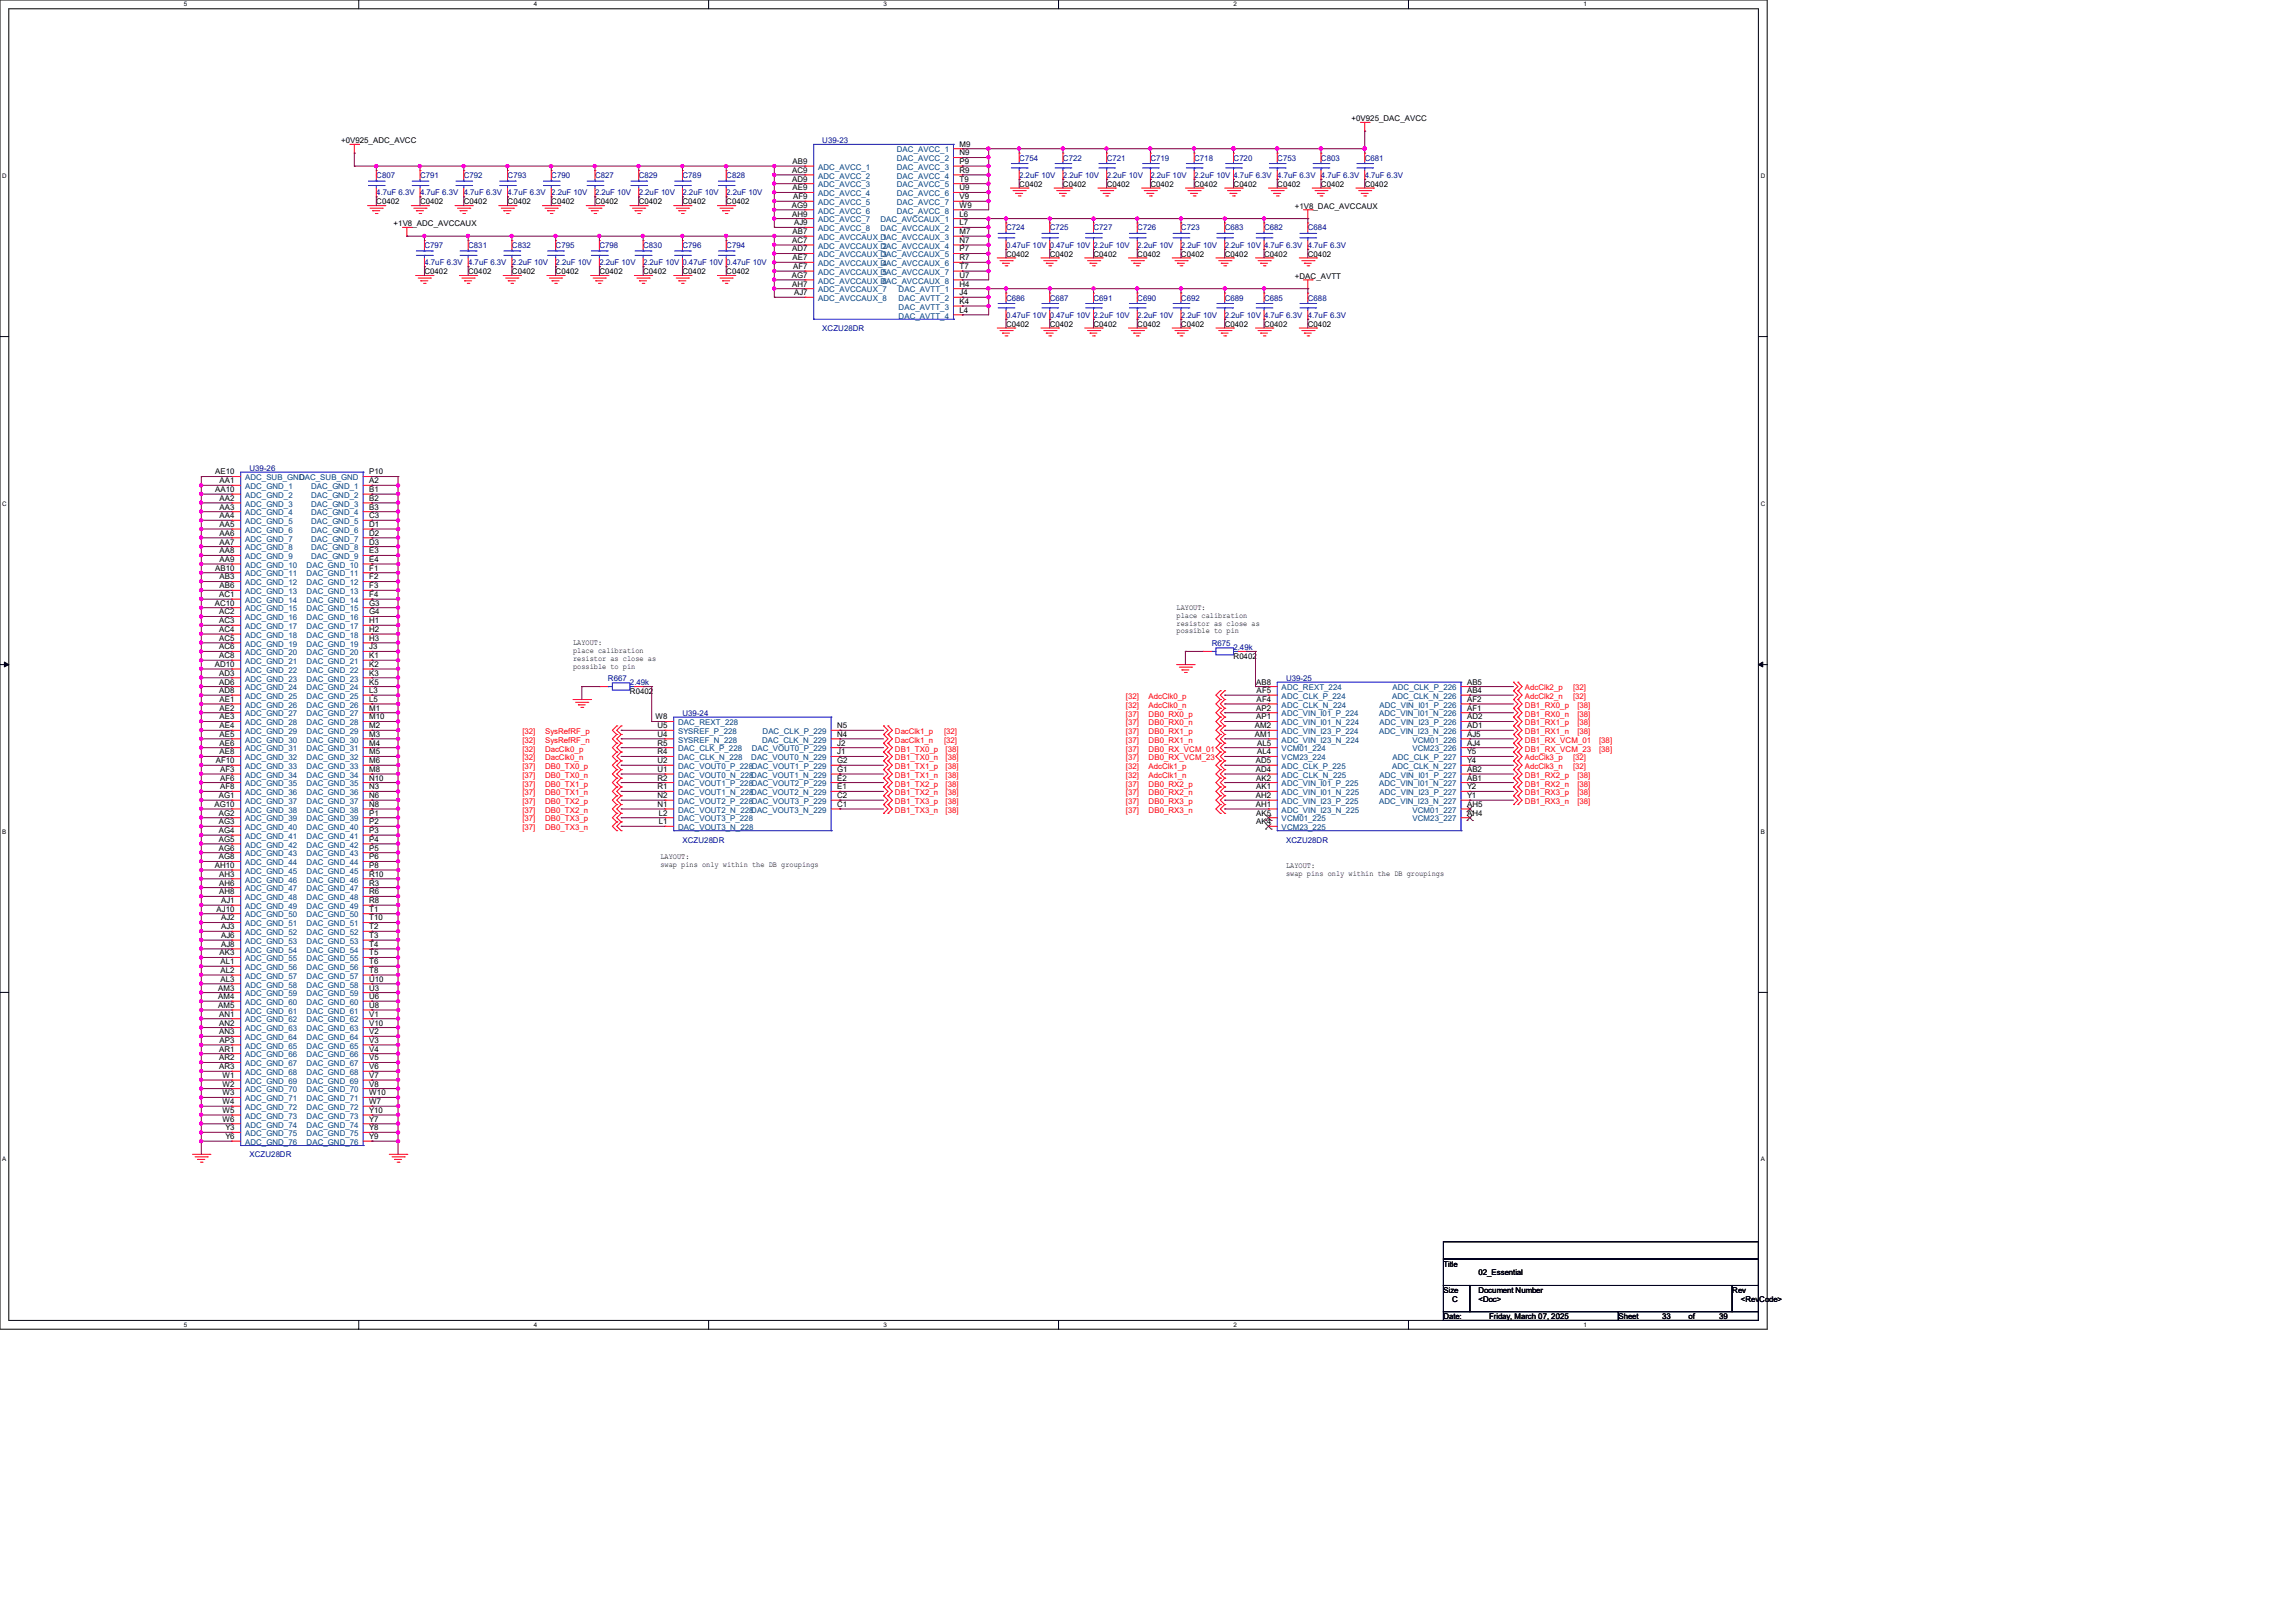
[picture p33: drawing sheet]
<svg xmlns="http://www.w3.org/2000/svg" width="420mm" height="297mm" viewBox="0 0 420 297" stroke-linecap="round" stroke-linejoin="round" font-family="sans-serif">
<defs><g id="words">
<g font-size="1.4">
<text x="247.2" y="22.2">+0V925_DAC_AVCC</text>
<text x="62.4" y="26.2">+0V925_ADC_AVCC</text>
<text x="175.5" y="26.8">M9</text>
<text x="175.5" y="28.4">N9</text>
<text x="144.9" y="31.6">AC9</text>
<text x="144.9" y="33.2">AD9</text>
<text x="145" y="30">AB9</text>
<text x="145" y="34.8">AE9</text>
<text x="175.5" y="30">P9</text>
<text x="175.5" y="31.6">R9</text>
<text x="175.5" y="33.2">T9</text>
<text x="175.5" y="34.8">U9</text>
<text x="186.4" y="34.2">C0402</text>
<text x="194.4" y="34.2">C0402</text>
<text x="202.4" y="34.2">C0402</text>
<text x="210.4" y="34.2">C0402</text>
<text x="218.4" y="34.2">C0402</text>
<text x="225.6" y="34.2">C0402</text>
<text x="233.6" y="34.2">C0402</text>
<text x="241.6" y="34.2">C0402</text>
<text x="249.6" y="34.2">C0402</text>
<text x="68.8" y="37.4">C0402</text>
<text x="72" y="41.4">+1V8_ADC_AVCCAUX</text>
<text x="76.8" y="37.4">C0402</text>
<text x="84.8" y="37.4">C0402</text>
<text x="92.8" y="37.4">C0402</text>
<text x="100.8" y="37.4">C0402</text>
<text x="108.8" y="37.4">C0402</text>
<text x="116.8" y="37.4">C0402</text>
<text x="124.8" y="37.4">C0402</text>
<text x="132.8" y="37.4">C0402</text>
<text x="144.9" y="38">AG9</text>
<text x="144.9" y="39.6">AH9</text>
<text x="145.1" y="36.5">AF9</text>
<text x="145.2" y="41.2">AJ9</text>
<text x="175.5" y="36.5">V9</text>
<text x="175.5" y="38">W9</text>
<text x="175.5" y="39.6">L6</text>
<text x="175.5" y="41.2">L7</text>
<text x="236.9" y="38.2">+1V8_DAC_AVCCAUX</text>
<text x="144.9" y="44.5">AC7</text>
<text x="144.9" y="46">AD7</text>
<text x="145" y="42.8">AB7</text>
<text x="145" y="47.6">AE7</text>
<text x="175.5" y="42.8">M7</text>
<text x="175.5" y="44.5">N7</text>
<text x="175.5" y="46">P7</text>
<text x="175.5" y="47.6">R7</text>
<text x="184" y="47">C0402</text>
<text x="192" y="47">C0402</text>
<text x="200" y="47">C0402</text>
<text x="208" y="47">C0402</text>
<text x="216" y="47">C0402</text>
<text x="224" y="47">C0402</text>
<text x="231.2" y="47">C0402</text>
<text x="239.2" y="47">C0402</text>
<text x="77.6" y="50.2">C0402</text>
<text x="85.6" y="50.2">C0402</text>
<text x="93.6" y="50.2">C0402</text>
<text x="101.6" y="50.2">C0402</text>
<text x="109.6" y="50.2">C0402</text>
<text x="117.6" y="50.2">C0402</text>
<text x="124.8" y="50.2">C0402</text>
<text x="132.8" y="50.2">C0402</text>
<text x="144.9" y="50.8">AG7</text>
<text x="144.9" y="52.5">AH7</text>
<text x="145.1" y="49.2">AF7</text>
<text x="175.5" y="49.2">T7</text>
<text x="175.5" y="50.8">U7</text>
<text x="175.5" y="52.5">H4</text>
<text x="236.9" y="51">+DAC_AVTT</text>
<text x="145.2" y="54">AJ7</text>
<text x="175.5" y="54">J4</text>
<text x="175.5" y="55.6">K4</text>
<text x="175.5" y="57.2">L4</text>
<text x="184" y="59.8">C0402</text>
<text x="192" y="59.8">C0402</text>
<text x="200" y="59.8">C0402</text>
<text x="208" y="59.8">C0402</text>
<text x="216" y="59.8">C0402</text>
<text x="224" y="59.8">C0402</text>
<text x="231.2" y="59.8">C0402</text>
<text x="239.2" y="59.8">C0402</text>
<text x="39.4" y="86.8">AE10</text>
<text x="40.2" y="88.4">AA1</text>
<text x="67.5" y="86.8">P10</text>
<text x="67.5" y="88.4">A2</text>
<text x="39.4" y="90">AA10</text>
<text x="40.2" y="91.7">AA2</text>
<text x="40.2" y="93.3">AA3</text>
<text x="40.2" y="94.8">AA4</text>
<text x="67.5" y="90">B1</text>
<text x="67.5" y="91.7">B2</text>
<text x="67.5" y="93.3">B3</text>
<text x="67.5" y="94.8">C3</text>
<text x="40.2" y="96.4">AA5</text>
<text x="40.2" y="98">AA6</text>
<text x="40.2" y="99.7">AA7</text>
<text x="40.2" y="101.3">AA8</text>
<text x="67.5" y="96.4">D1</text>
<text x="67.5" y="98">D2</text>
<text x="67.5" y="99.7">D3</text>
<text x="67.5" y="101.3">E3</text>
<text x="39.4" y="104.4">AB10</text>
<text x="40.2" y="102.8">AA9</text>
<text x="40.2" y="106">AB3</text>
<text x="40.2" y="107.7">AB6</text>
<text x="67.5" y="102.8">E4</text>
<text x="67.5" y="104.4">F1</text>
<text x="67.5" y="106">F2</text>
<text x="67.5" y="107.7">F3</text>
<text x="39.3" y="110.8">AC10</text>
<text x="40.1" y="109.3">AC1</text>
<text x="40.1" y="112.4">AC2</text>
<text x="67.5" y="109.3">F4</text>
<text x="67.5" y="110.8">G3</text>
<text x="67.5" y="112.4">G4</text>
<text x="215.2" y="111.6">LAYOUT:</text>
<text x="215.2" y="113">place calibration</text>
<text x="40.1" y="114">AC3</text>
<text x="40.1" y="115.7">AC4</text>
<text x="40.1" y="117.3">AC5</text>
<text x="40.1" y="118.8">AC6</text>
<text x="67.5" y="114">H1</text>
<text x="67.5" y="115.7">H2</text>
<text x="67.5" y="117.3">H3</text>
<text x="67.5" y="118.8">J3</text>
<text x="104.8" y="118">LAYOUT:</text>
<text x="104.8" y="119.5">place calibration</text>
<text x="215.2" y="114.5">resistor as close as</text>
<text x="215.2" y="115.9">possible to pin</text>
<text x="39.3" y="122.1">AD10</text>
<text x="40.1" y="120.4">AC8</text>
<text x="40.1" y="123.7">AD3</text>
<text x="40.1" y="125.3">AD6</text>
<text x="67.5" y="120.4">K1</text>
<text x="67.5" y="122.1">K2</text>
<text x="67.5" y="123.7">K3</text>
<text x="67.5" y="125.3">K5</text>
<text x="104.8" y="120.9">resistor as close as</text>
<text x="104.8" y="122.3">possible to pin</text>
<text x="225.6" y="120.6">R0402</text>
<text x="229.8" y="125.3">AB8</text>
<text x="268.4" y="125.3">AB5</text>
<text x="40.1" y="126.8">AD8</text>
<text x="40.2" y="128.4">AE1</text>
<text x="40.2" y="130.1">AE2</text>
<text x="40.2" y="131.7">AE3</text>
<text x="67.5" y="126.8">L3</text>
<text x="67.5" y="128.4">L5</text>
<text x="67.5" y="130.1">M1</text>
<text x="67.5" y="131.7">M10</text>
<text x="115.2" y="127">R0402</text>
<text x="119.9" y="131.7">W8</text>
<text x="229.8" y="130.1">AP2</text>
<text x="229.8" y="131.7">AP1</text>
<text x="229.9" y="126.8">AF5</text>
<text x="229.9" y="128.4">AF4</text>
<text x="268.4" y="126.8">AB4</text>
<text x="268.4" y="128.4">AF2</text>
<text x="268.4" y="130.1">AF1</text>
<text x="268.4" y="131.7">AD2</text>
<text x="40.2" y="133.3">AE4</text>
<text x="40.2" y="134.8">AE5</text>
<text x="40.2" y="136.4">AE6</text>
<text x="67.5" y="133.3">M2</text>
<text x="67.5" y="134.8">M3</text>
<text x="67.5" y="136.4">M4</text>
<text x="120.3" y="133.3">U5</text>
<text x="120.3" y="134.8">U4</text>
<text x="120.3" y="136.4">R5</text>
<text x="153.1" y="133.3">N5</text>
<text x="153.1" y="134.8">N4</text>
<text x="153.1" y="136.4">J2</text>
<text x="229.5" y="133.3">AM2</text>
<text x="229.5" y="134.8">AM1</text>
<text x="230" y="136.4">AL5</text>
<text x="268.4" y="133.3">AD1</text>
<text x="268.4" y="134.8">AJ5</text>
<text x="268.4" y="136.4">AJ4</text>
<text x="39.5" y="139.7">AF10</text>
<text x="40.2" y="138.1">AE8</text>
<text x="40.3" y="141.3">AF3</text>
<text x="40.3" y="142.8">AF6</text>
<text x="67.5" y="138.1">M5</text>
<text x="67.5" y="139.7">M6</text>
<text x="67.5" y="141.3">M8</text>
<text x="67.5" y="142.8">N10</text>
<text x="120.3" y="138.1">R4</text>
<text x="120.3" y="139.7">U2</text>
<text x="120.3" y="141.3">U1</text>
<text x="120.3" y="142.8">R2</text>
<text x="153.1" y="138.1">J1</text>
<text x="153.1" y="139.7">G2</text>
<text x="153.1" y="141.3">G1</text>
<text x="153.1" y="142.8">E2</text>
<text x="229.7" y="139.7">AD5</text>
<text x="229.7" y="141.3">AD4</text>
<text x="229.8" y="142.8">AK2</text>
<text x="230" y="138.1">AL4</text>
<text x="268.4" y="138.1">Y5</text>
<text x="268.4" y="139.7">Y4</text>
<text x="268.4" y="141.3">AB2</text>
<text x="268.4" y="142.8">AB1</text>
<text x="39.2" y="147.7">AG10</text>
<text x="40" y="146.1">AG1</text>
<text x="40" y="149.3">AG2</text>
<text x="40.3" y="144.4">AF8</text>
<text x="67.5" y="144.4">N3</text>
<text x="67.5" y="146.1">N6</text>
<text x="67.5" y="147.7">N8</text>
<text x="67.5" y="149.3">P1</text>
<text x="120.3" y="144.4">R1</text>
<text x="120.3" y="146.1">N2</text>
<text x="120.3" y="147.7">N1</text>
<text x="120.5" y="149.3">L2</text>
<text x="153.1" y="144.4">E1</text>
<text x="153.1" y="146.1">C2</text>
<text x="153.1" y="147.7">C1</text>
<text x="229.7" y="146.1">AH2</text>
<text x="229.7" y="147.7">AH1</text>
<text x="229.8" y="144.4">AK1</text>
<text x="229.8" y="149.3">AK5</text>
<text x="268.4" y="144.4">Y2</text>
<text x="268.4" y="146.1">Y1</text>
<text x="268.4" y="147.7">AH5</text>
<text x="268.4" y="149.3">AH4</text>
<text x="40" y="150.8">AG3</text>
<text x="40" y="152.4">AG4</text>
<text x="40" y="154.1">AG5</text>
<text x="40" y="155.7">AG6</text>
<text x="67.5" y="150.8">P2</text>
<text x="67.5" y="152.4">P3</text>
<text x="67.5" y="154.1">P4</text>
<text x="67.5" y="155.7">P5</text>
<text x="120.5" y="150.8">L1</text>
<text x="229.8" y="150.8">AK4</text>
<text x="39.3" y="158.8">AH10</text>
<text x="40" y="157.3">AG8</text>
<text x="40.1" y="160.4">AH3</text>
<text x="67.5" y="157.3">P6</text>
<text x="67.5" y="158.8">P8</text>
<text x="67.5" y="160.4">R10</text>
<text x="120.8" y="157.2">LAYOUT:</text>
<text x="120.8" y="158.7">swap pins only within the DB groupings</text>
<text x="235.2" y="158.8">LAYOUT:</text>
<text x="235.2" y="160.3">swap pins only within the DB groupings</text>
<text x="39.6" y="166.8">AJ10</text>
<text x="40.1" y="162.1">AH6</text>
<text x="40.1" y="163.7">AH8</text>
<text x="40.4" y="165.3">AJ1</text>
<text x="67.5" y="162.1">R3</text>
<text x="67.5" y="163.7">R6</text>
<text x="67.5" y="165.3">R8</text>
<text x="67.5" y="166.8">T1</text>
<text x="40.4" y="168.4">AJ2</text>
<text x="40.4" y="170.1">AJ3</text>
<text x="40.4" y="171.7">AJ6</text>
<text x="40.4" y="173.3">AJ8</text>
<text x="67.5" y="168.4">T10</text>
<text x="67.5" y="170.1">T2</text>
<text x="67.5" y="171.7">T3</text>
<text x="67.5" y="173.3">T4</text>
<text x="40.2" y="174.8">AK3</text>
<text x="40.3" y="176.5">AL1</text>
<text x="40.3" y="178.1">AL2</text>
<text x="40.3" y="179.7">AL3</text>
<text x="67.5" y="174.8">T5</text>
<text x="67.5" y="176.5">T6</text>
<text x="67.5" y="178.1">T8</text>
<text x="67.5" y="179.7">U10</text>
<text x="39.9" y="181.3">AM3</text>
<text x="39.9" y="182.8">AM4</text>
<text x="39.9" y="184.5">AM5</text>
<text x="67.5" y="181.3">U3</text>
<text x="67.5" y="182.8">U6</text>
<text x="67.5" y="184.5">U8</text>
<text x="40.1" y="186.1">AN1</text>
<text x="40.1" y="187.7">AN2</text>
<text x="40.1" y="189.3">AN3</text>
<text x="40.2" y="190.8">AP3</text>
<text x="67.5" y="186.1">V1</text>
<text x="67.5" y="187.7">V10</text>
<text x="67.5" y="189.3">V2</text>
<text x="67.5" y="190.8">V3</text>
<text x="40.1" y="192.5">AR1</text>
<text x="40.1" y="194.1">AR2</text>
<text x="40.1" y="195.7">AR3</text>
<text x="40.7" y="197.3">W1</text>
<text x="67.5" y="192.5">V4</text>
<text x="67.5" y="194.1">V5</text>
<text x="67.5" y="195.7">V6</text>
<text x="67.5" y="197.3">V7</text>
<text x="40.7" y="198.8">W2</text>
<text x="40.7" y="200.5">W3</text>
<text x="40.7" y="202.1">W4</text>
<text x="40.7" y="203.7">W5</text>
<text x="67.5" y="198.8">V8</text>
<text x="67.5" y="200.5">W10</text>
<text x="67.5" y="202.1">W7</text>
<text x="67.5" y="203.7">Y10</text>
<text x="40.7" y="205.3">W6</text>
<text x="41.2" y="206.8">Y3</text>
<text x="41.2" y="208.5">Y6</text>
<text x="67.5" y="205.3">Y7</text>
<text x="67.5" y="206.8">Y8</text>
<text x="67.5" y="208.5">Y9</text>
<text x="264" y="231.8">Title</text>
<text x="270.4" y="233.4">02_Essential</text>
<text x="264" y="236.6">Size</text>
<text x="265.6" y="238.2">C</text>
<text x="270.4" y="236.6">Document Number</text>
<text x="270.4" y="238.2">&lt;Doc&gt;</text>
<text x="316.9" y="236.6">Rev</text>
<text x="318.4" y="238.2">&lt;RevCode&gt;</text>
<text x="264" y="241.4">Date:</text>
<text x="272.4" y="241.4">Friday, March 07, 2025</text>
<text x="296" y="241.4">Sheet</text>
<text x="304" y="241.4">33</text>
<text x="308.9" y="241.4">of</text>
<text x="314.5" y="241.4">39</text>
</g>
<g font-size="1.4" fill="#000080">
<text x="150.4" y="26.2">U39-23</text>
<text x="186.4" y="29.4">C754</text>
<text x="194.4" y="29.4">C722</text>
<text x="202.4" y="29.4">C721</text>
<text x="210.4" y="29.4">C719</text>
<text x="218.4" y="29.4">C718</text>
<text x="225.6" y="29.4">C720</text>
<text x="233.6" y="29.4">C753</text>
<text x="241.6" y="29.4">C803</text>
<text x="249.6" y="29.4">C681</text>
<text x="68.8" y="32.6">C807</text>
<text x="68.8" y="35.8">4.7uF 6.3V 4.7uF 6.3V 4.7uF 6.3V 4.7uF 6.3V 2.2uF 10V</text>
<text x="76.8" y="32.6">C791</text>
<text x="84.8" y="32.6">C792</text>
<text x="92.8" y="32.6">C793</text>
<text x="100.8" y="32.6">C790</text>
<text x="108.8" y="32.6">C827</text>
<text x="108.8" y="35.8">2.2uF 10V</text>
<text x="116.8" y="32.6">C829</text>
<text x="116.8" y="35.8">2.2uF 10V</text>
<text x="124.8" y="32.6">C789</text>
<text x="124.8" y="35.8">2.2uF 10V</text>
<text x="132.8" y="32.6">C828</text>
<text x="132.8" y="35.8">2.2uF 10V</text>
<text x="186.4" y="32.6">2.2uF 10V</text>
<text x="194.4" y="32.6">2.2uF 10V</text>
<text x="202.4" y="32.6">2.2uF 10V</text>
<text x="210.4" y="32.6">2.2uF 10V</text>
<text x="218.4" y="32.6">2.2uF 10V 4.7uF 6.3V 4.7uF 6.3V 4.7uF 6.3V 4.7uF 6.3V</text>
<text x="77.6" y="45.4">C797</text>
<text x="85.6" y="45.4">C831</text>
<text x="93.6" y="45.4">C832</text>
<text x="101.6" y="45.4">C795</text>
<text x="109.6" y="45.4">C798</text>
<text x="117.6" y="45.4">C830</text>
<text x="124.8" y="45.4">C796</text>
<text x="132.8" y="45.4">C794</text>
<text x="184" y="42.2">C724</text>
<text x="184" y="45.4">0.47uF 10V 0.47uF 10V 2.2uF 10V</text>
<text x="192" y="42.2">C725</text>
<text x="200" y="42.2">C727</text>
<text x="208" y="42.2">C726</text>
<text x="208" y="45.4">2.2uF 10V</text>
<text x="216" y="42.2">C723</text>
<text x="216" y="45.4">2.2uF 10V</text>
<text x="224" y="42.2">C683</text>
<text x="224" y="45.4">2.2uF 10V 4.7uF 6.3V 4.7uF 6.3V</text>
<text x="231.2" y="42.2">C682</text>
<text x="239.2" y="42.2">C684</text>
<text x="77.6" y="48.6">4.7uF 6.3V 4.7uF 6.3V 2.2uF 10V</text>
<text x="101.6" y="48.6">2.2uF 10V</text>
<text x="109.6" y="48.6">2.2uF 10V</text>
<text x="117.6" y="48.6">2.2uF 10V 0.47uF 10V 0.47uF 10V</text>
<text x="184" y="55">C686</text>
<text x="184" y="58.2">0.47uF 10V 0.47uF 10V 2.2uF 10V</text>
<text x="192" y="55">C687</text>
<text x="200" y="55">C691</text>
<text x="208" y="55">C690</text>
<text x="208" y="58.2">2.2uF 10V</text>
<text x="216" y="55">C692</text>
<text x="216" y="58.2">2.2uF 10V</text>
<text x="224" y="55">C689</text>
<text x="224" y="58.2">2.2uF 10V 4.7uF 6.3V 4.7uF 6.3V</text>
<text x="231.2" y="55">C685</text>
<text x="239.2" y="55">C688</text>
<text x="150.4" y="60.6">XCZU28DR</text>
<text x="45.6" y="86.2">U39-26</text>
<text x="221.7" y="118.2">R675</text>
<text x="225.6" y="119">2.49k</text>
<text x="111.2" y="124.6">R667</text>
<text x="115.2" y="125.4">2.49k</text>
<text x="235.2" y="124.6">U39-25</text>
<text x="124.8" y="131">U39-24</text>
<text x="124.8" y="154.2">XCZU28DR</text>
<text x="235.2" y="154.2">XCZU28DR</text>
<text x="45.6" y="211.8">XCZU28DR</text>
</g>
<g font-size="1.4" fill="#004080">
<text x="164" y="27.9">DAC_AVCC_1</text>
<text x="164" y="29.5">DAC_AVCC_2</text>
<text x="149.6" y="31.1">ADC_AVCC_1</text>
<text x="149.6" y="32.7">ADC_AVCC_2</text>
<text x="149.6" y="34.3">ADC_AVCC_3</text>
<text x="149.6" y="35.9">ADC_AVCC_4</text>
<text x="164" y="31.1">DAC_AVCC_3</text>
<text x="164" y="32.7">DAC_AVCC_4</text>
<text x="164" y="34.3">DAC_AVCC_5</text>
<text x="164" y="35.9">DAC_AVCC_6</text>
<text x="149.6" y="37.5">ADC_AVCC_5</text>
<text x="149.6" y="39.1">ADC_AVCC_6</text>
<text x="149.6" y="40.7">ADC_AVCC_7</text>
<text x="161" y="40.7">DAC_AVCCAUX_1</text>
<text x="164" y="37.5">DAC_AVCC_7</text>
<text x="164" y="39.1">DAC_AVCC_8</text>
<text x="149.6" y="42.3">ADC_AVCC_8</text>
<text x="149.6" y="43.9">ADC_AVCCAUX_1</text>
<text x="149.6" y="45.5">ADC_AVCCAUX_2</text>
<text x="149.6" y="47.1">ADC_AVCCAUX_3</text>
<text x="161" y="42.3">DAC_AVCCAUX_2</text>
<text x="161" y="43.9">DAC_AVCCAUX_3</text>
<text x="161" y="45.5">DAC_AVCCAUX_4</text>
<text x="161" y="47.1">DAC_AVCCAUX_5</text>
<text x="149.6" y="48.7">ADC_AVCCAUX_4</text>
<text x="149.6" y="50.3">ADC_AVCCAUX_5</text>
<text x="149.6" y="51.9">ADC_AVCCAUX_6</text>
<text x="149.6" y="53.5">ADC_AVCCAUX_7</text>
<text x="161" y="48.7">DAC_AVCCAUX_6</text>
<text x="161" y="50.3">DAC_AVCCAUX_7</text>
<text x="161" y="51.9">DAC_AVCCAUX_8</text>
<text x="164.4" y="53.5">DAC_AVTT_1</text>
<text x="149.6" y="55.1">ADC_AVCCAUX_8</text>
<text x="164.4" y="55.1">DAC_AVTT_2</text>
<text x="164.4" y="56.7">DAC_AVTT_3</text>
<text x="164.4" y="58.3">DAC_AVTT_4</text>
<text x="44.8" y="87.9">ADC_SUB_GND</text>
<text x="44.8" y="89.5">ADC_GND_1</text>
<text x="54.7" y="87.9">DAC_SUB_GND</text>
<text x="56.9" y="89.5">DAC_GND_1</text>
<text x="44.8" y="91.1">ADC_GND_2</text>
<text x="44.8" y="92.7">ADC_GND_3</text>
<text x="44.8" y="94.3">ADC_GND_4</text>
<text x="44.8" y="95.9">ADC_GND_5</text>
<text x="56.9" y="91.1">DAC_GND_2</text>
<text x="56.9" y="92.7">DAC_GND_3</text>
<text x="56.9" y="94.3">DAC_GND_4</text>
<text x="56.9" y="95.9">DAC_GND_5</text>
<text x="44.8" y="97.5">ADC_GND_6</text>
<text x="44.8" y="99.1">ADC_GND_7</text>
<text x="44.8" y="100.7">ADC_GND_8</text>
<text x="56.9" y="97.5">DAC_GND_6</text>
<text x="56.9" y="99.1">DAC_GND_7</text>
<text x="56.9" y="100.7">DAC_GND_8</text>
<text x="44.8" y="102.3">ADC_GND_9</text>
<text x="44.8" y="103.9">ADC_GND_10</text>
<text x="44.8" y="105.5">ADC_GND_11</text>
<text x="44.8" y="107.1">ADC_GND_12</text>
<text x="56.1" y="103.9">DAC_GND_10</text>
<text x="56.1" y="105.5">DAC_GND_11</text>
<text x="56.1" y="107.1">DAC_GND_12</text>
<text x="56.9" y="102.3">DAC_GND_9</text>
<text x="44.8" y="108.7">ADC_GND_13</text>
<text x="44.8" y="110.3">ADC_GND_14</text>
<text x="44.8" y="111.9">ADC_GND_15</text>
<text x="44.8" y="113.5">ADC_GND_16</text>
<text x="56.1" y="108.7">DAC_GND_13</text>
<text x="56.1" y="110.3">DAC_GND_14</text>
<text x="56.1" y="111.9">DAC_GND_15</text>
<text x="56.1" y="113.5">DAC_GND_16</text>
<text x="44.8" y="115.1">ADC_GND_17</text>
<text x="44.8" y="116.7">ADC_GND_18</text>
<text x="44.8" y="118.3">ADC_GND_19</text>
<text x="44.8" y="119.9">ADC_GND_20</text>
<text x="56.1" y="115.1">DAC_GND_17</text>
<text x="56.1" y="116.7">DAC_GND_18</text>
<text x="56.1" y="118.3">DAC_GND_19</text>
<text x="56.1" y="119.9">DAC_GND_20</text>
<text x="44.8" y="121.5">ADC_GND_21</text>
<text x="44.8" y="123.1">ADC_GND_22</text>
<text x="44.8" y="124.7">ADC_GND_23</text>
<text x="56.1" y="121.5">DAC_GND_21</text>
<text x="56.1" y="123.1">DAC_GND_22</text>
<text x="56.1" y="124.7">DAC_GND_23</text>
<text x="44.8" y="126.3">ADC_GND_24</text>
<text x="44.8" y="127.9">ADC_GND_25</text>
<text x="44.8" y="129.5">ADC_GND_26</text>
<text x="44.8" y="131.1">ADC_GND_27</text>
<text x="56.1" y="126.3">DAC_GND_24</text>
<text x="56.1" y="127.9">DAC_GND_25</text>
<text x="56.1" y="129.5">DAC_GND_26</text>
<text x="56.1" y="131.1">DAC_GND_27</text>
<text x="234.4" y="126.3">ADC_REXT_224</text>
<text x="234.4" y="127.9">ADC_CLK_P_224</text>
<text x="234.4" y="129.5">ADC_CLK_N_224</text>
<text x="234.4" y="131.1">ADC_VIN_I01_P_224</text>
<text x="252.3" y="131.1">ADC_VIN_I01_N_226</text>
<text x="252.4" y="129.5">ADC_VIN_I01_P_226</text>
<text x="254.6" y="127.9">ADC_CLK_N_226</text>
<text x="254.7" y="126.3">ADC_CLK_P_226</text>
<text x="44.8" y="132.7">ADC_GND_28</text>
<text x="44.8" y="134.3">ADC_GND_29</text>
<text x="44.8" y="135.9">ADC_GND_30</text>
<text x="44.8" y="137.5">ADC_GND_31</text>
<text x="56.1" y="132.7">DAC_GND_28</text>
<text x="56.1" y="134.3">DAC_GND_29</text>
<text x="56.1" y="135.9">DAC_GND_30</text>
<text x="56.1" y="137.5">DAC_GND_31</text>
<text x="124" y="132.7">DAC_REXT_228</text>
<text x="124" y="134.3">SYSREF_P_228</text>
<text x="124" y="135.9">SYSREF_N_228</text>
<text x="124" y="137.5">DAC_CLK_P_228</text>
<text x="137.5" y="137.5">DAC_VOUT0_P_229</text>
<text x="139.4" y="135.9">DAC_CLK_N_229</text>
<text x="139.5" y="134.3">DAC_CLK_P_229</text>
<text x="234.4" y="132.7">ADC_VIN_I01_N_224</text>
<text x="234.4" y="134.3">ADC_VIN_I23_P_224</text>
<text x="234.4" y="135.9">ADC_VIN_I23_N_224</text>
<text x="234.4" y="137.5">VCM01_224</text>
<text x="252.3" y="134.3">ADC_VIN_I23_N_226</text>
<text x="252.4" y="132.7">ADC_VIN_I23_P_226</text>
<text x="258.4" y="135.9">VCM01_226</text>
<text x="258.4" y="137.5">VCM23_226</text>
<text x="44.8" y="139.1">ADC_GND_32</text>
<text x="44.8" y="140.7">ADC_GND_33</text>
<text x="44.8" y="142.3">ADC_GND_34</text>
<text x="44.8" y="143.9">ADC_GND_35</text>
<text x="56.1" y="139.1">DAC_GND_32</text>
<text x="56.1" y="140.7">DAC_GND_33</text>
<text x="56.1" y="142.3">DAC_GND_34</text>
<text x="56.1" y="143.9">DAC_GND_35</text>
<text x="124" y="139.1">DAC_CLK_N_228</text>
<text x="124" y="140.7">DAC_VOUT0_P_228DAC_VOUT1_P_229</text>
<text x="124" y="142.3">DAC_VOUT0_N_228DAC_VOUT1_N_229</text>
<text x="124" y="143.9">DAC_VOUT1_P_228DAC_VOUT2_P_229</text>
<text x="137.4" y="139.1">DAC_VOUT0_N_229</text>
<text x="234.4" y="139.1">VCM23_224</text>
<text x="234.4" y="140.7">ADC_CLK_P_225</text>
<text x="234.4" y="142.3">ADC_CLK_N_225</text>
<text x="234.4" y="143.9">ADC_VIN_I01_P_225</text>
<text x="252.3" y="143.9">ADC_VIN_I01_N_227</text>
<text x="252.4" y="142.3">ADC_VIN_I01_P_227</text>
<text x="254.6" y="140.7">ADC_CLK_N_227</text>
<text x="254.7" y="139.1">ADC_CLK_P_227</text>
<text x="44.8" y="145.5">ADC_GND_36</text>
<text x="44.8" y="147.1">ADC_GND_37</text>
<text x="44.8" y="148.7">ADC_GND_38</text>
<text x="56.1" y="145.5">DAC_GND_36</text>
<text x="56.1" y="147.1">DAC_GND_37</text>
<text x="56.1" y="148.7">DAC_GND_38</text>
<text x="124" y="145.5">DAC_VOUT1_N_228DAC_VOUT2_N_229</text>
<text x="124" y="147.1">DAC_VOUT2_P_228DAC_VOUT3_P_229</text>
<text x="124" y="148.7">DAC_VOUT2_N_228DAC_VOUT3_N_229</text>
<text x="234.4" y="145.5">ADC_VIN_I01_N_225</text>
<text x="234.4" y="147.1">ADC_VIN_I23_P_225</text>
<text x="234.4" y="148.7">ADC_VIN_I23_N_225</text>
<text x="252.3" y="147.1">ADC_VIN_I23_N_227</text>
<text x="252.4" y="145.5">ADC_VIN_I23_P_227</text>
<text x="258.4" y="148.7">VCM01_227</text>
<text x="44.8" y="150.3">ADC_GND_39</text>
<text x="44.8" y="151.9">ADC_GND_40</text>
<text x="44.8" y="153.5">ADC_GND_41</text>
<text x="44.8" y="155.1">ADC_GND_42</text>
<text x="56.1" y="150.3">DAC_GND_39</text>
<text x="56.1" y="151.9">DAC_GND_40</text>
<text x="56.1" y="153.5">DAC_GND_41</text>
<text x="56.1" y="155.1">DAC_GND_42</text>
<text x="124" y="150.3">DAC_VOUT3_P_228</text>
<text x="124" y="151.9">DAC_VOUT3_N_228</text>
<text x="234.4" y="150.3">VCM01_225</text>
<text x="234.4" y="151.9">VCM23_225</text>
<text x="258.4" y="150.3">VCM23_227</text>
<text x="44.8" y="156.7">ADC_GND_43</text>
<text x="44.8" y="158.3">ADC_GND_44</text>
<text x="44.8" y="159.9">ADC_GND_45</text>
<text x="44.8" y="161.5">ADC_GND_46</text>
<text x="56.1" y="156.7">DAC_GND_43</text>
<text x="56.1" y="158.3">DAC_GND_44</text>
<text x="56.1" y="159.9">DAC_GND_45</text>
<text x="56.1" y="161.5">DAC_GND_46</text>
<text x="44.8" y="163.1">ADC_GND_47</text>
<text x="44.8" y="164.7">ADC_GND_48</text>
<text x="44.8" y="166.3">ADC_GND_49</text>
<text x="44.8" y="167.9">ADC_GND_50</text>
<text x="56.1" y="163.1">DAC_GND_47</text>
<text x="56.1" y="164.7">DAC_GND_48</text>
<text x="56.1" y="166.3">DAC_GND_49</text>
<text x="56.1" y="167.9">DAC_GND_50</text>
<text x="44.8" y="169.5">ADC_GND_51</text>
<text x="44.8" y="171.1">ADC_GND_52</text>
<text x="44.8" y="172.7">ADC_GND_53</text>
<text x="56.1" y="169.5">DAC_GND_51</text>
<text x="56.1" y="171.1">DAC_GND_52</text>
<text x="56.1" y="172.7">DAC_GND_53</text>
<text x="44.8" y="174.3">ADC_GND_54</text>
<text x="44.8" y="175.9">ADC_GND_55</text>
<text x="44.8" y="177.5">ADC_GND_56</text>
<text x="44.8" y="179.1">ADC_GND_57</text>
<text x="56.1" y="174.3">DAC_GND_54</text>
<text x="56.1" y="175.9">DAC_GND_55</text>
<text x="56.1" y="177.5">DAC_GND_56</text>
<text x="56.1" y="179.1">DAC_GND_57</text>
<text x="44.8" y="180.7">ADC_GND_58</text>
<text x="44.8" y="182.3">ADC_GND_59</text>
<text x="44.8" y="183.9">ADC_GND_60</text>
<text x="44.8" y="185.5">ADC_GND_61</text>
<text x="56.1" y="180.7">DAC_GND_58</text>
<text x="56.1" y="182.3">DAC_GND_59</text>
<text x="56.1" y="183.9">DAC_GND_60</text>
<text x="56.1" y="185.5">DAC_GND_61</text>
<text x="44.8" y="187.1">ADC_GND_62</text>
<text x="44.8" y="188.7">ADC_GND_63</text>
<text x="44.8" y="190.3">ADC_GND_64</text>
<text x="44.8" y="191.9">ADC_GND_65</text>
<text x="56.1" y="187.1">DAC_GND_62</text>
<text x="56.1" y="188.7">DAC_GND_63</text>
<text x="56.1" y="190.3">DAC_GND_64</text>
<text x="56.1" y="191.9">DAC_GND_65</text>
<text x="44.8" y="193.5">ADC_GND_66</text>
<text x="44.8" y="195.1">ADC_GND_67</text>
<text x="44.8" y="196.7">ADC_GND_68</text>
<text x="56.1" y="193.5">DAC_GND_66</text>
<text x="56.1" y="195.1">DAC_GND_67</text>
<text x="56.1" y="196.7">DAC_GND_68</text>
<text x="44.8" y="198.3">ADC_GND_69</text>
<text x="44.8" y="199.9">ADC_GND_70</text>
<text x="44.8" y="201.5">ADC_GND_71</text>
<text x="44.8" y="203.1">ADC_GND_72</text>
<text x="56.1" y="198.3">DAC_GND_69</text>
<text x="56.1" y="199.9">DAC_GND_70</text>
<text x="56.1" y="201.5">DAC_GND_71</text>
<text x="56.1" y="203.1">DAC_GND_72</text>
<text x="44.8" y="204.7">ADC_GND_73</text>
<text x="44.8" y="206.3">ADC_GND_74</text>
<text x="44.8" y="207.9">ADC_GND_75</text>
<text x="44.8" y="209.5">ADC_GND_76</text>
<text x="56.1" y="204.7">DAC_GND_73</text>
<text x="56.1" y="206.3">DAC_GND_74</text>
<text x="56.1" y="207.9">DAC_GND_75</text>
<text x="56.1" y="209.5">DAC_GND_76</text>
</g>
<g font-size="1.4" fill="#f00">
<text x="206" y="127.9">[32]</text>
<text x="206" y="129.5">[32]</text>
<text x="206" y="131.2">[37]</text>
<text x="210.1" y="127.9">AdcClk0_p</text>
<text x="210.1" y="129.5">AdcClk0_n</text>
<text x="210.1" y="131.2">DB0_RX0_p</text>
<text x="278.9" y="126.3">AdcClk2_p</text>
<text x="278.9" y="127.9">AdcClk2_n</text>
<text x="278.9" y="129.5">DB1_RX0_p</text>
<text x="278.9" y="131.2">DB1_RX0_n</text>
<text x="287.7" y="126.3">[32]</text>
<text x="287.7" y="127.9">[32]</text>
<text x="288.5" y="129.5">[38]</text>
<text x="288.5" y="131.2">[38]</text>
<text x="95.5" y="134.3">[32]</text>
<text x="95.5" y="135.9">[32]</text>
<text x="95.5" y="137.5">[32]</text>
<text x="99.7" y="134.3">SysRefRF_p</text>
<text x="99.7" y="135.9">SysRefRF_n</text>
<text x="99.7" y="137.5">DacClk0_p</text>
<text x="163.7" y="134.3">DacClk1_p</text>
<text x="163.7" y="135.9">DacClk1_n</text>
<text x="163.7" y="137.5">DB1_TX0_p</text>
<text x="172.7" y="134.3">[32]</text>
<text x="172.7" y="135.9">[32]</text>
<text x="173" y="137.5">[38]</text>
<text x="206" y="132.8">[37]</text>
<text x="206" y="134.3">[37]</text>
<text x="206" y="135.9">[37]</text>
<text x="206" y="137.5">[37]</text>
<text x="210.1" y="132.8">DB0_RX0_n</text>
<text x="210.1" y="134.3">DB0_RX1_p</text>
<text x="210.1" y="135.9">DB0_RX1_n</text>
<text x="210.1" y="137.5">DB0_RX_VCM_01</text>
<text x="278.9" y="132.8">DB1_RX1_p</text>
<text x="278.9" y="134.3">DB1_RX1_n</text>
<text x="278.9" y="135.9">DB1_RX_VCM_01</text>
<text x="278.9" y="137.5">DB1_RX_VCM_23</text>
<text x="288.5" y="132.8">[38]</text>
<text x="288.5" y="134.3">[38]</text>
<text x="292.5" y="135.9">[38]</text>
<text x="292.5" y="137.5">[38]</text>
<text x="95.5" y="139.2">[32]</text>
<text x="95.5" y="140.8">[37]</text>
<text x="95.5" y="142.3">[37]</text>
<text x="95.5" y="143.9">[37]</text>
<text x="99.7" y="139.2">DacClk0_n</text>
<text x="99.7" y="140.8">DB0_TX0_p</text>
<text x="99.7" y="142.3">DB0_TX0_n</text>
<text x="99.7" y="143.9">DB0_TX1_p</text>
<text x="163.7" y="139.2">DB1_TX0_n</text>
<text x="163.7" y="140.8">DB1_TX1_p</text>
<text x="163.7" y="142.3">DB1_TX1_n</text>
<text x="163.7" y="143.9">DB1_TX2_p</text>
<text x="173" y="139.2">[38]</text>
<text x="173" y="140.8">[38]</text>
<text x="173" y="142.3">[38]</text>
<text x="173" y="143.9">[38]</text>
<text x="206" y="139.2">[37]</text>
<text x="206" y="140.8">[32]</text>
<text x="206" y="142.3">[32]</text>
<text x="206" y="143.9">[37]</text>
<text x="210.1" y="139.2">DB0_RX_VCM_23</text>
<text x="210.1" y="140.8">AdcClk1_p</text>
<text x="210.1" y="142.3">AdcClk1_n</text>
<text x="210.1" y="143.9">DB0_RX2_p</text>
<text x="278.9" y="139.2">AdcClk3_p</text>
<text x="278.9" y="140.8">AdcClk3_n</text>
<text x="278.9" y="142.3">DB1_RX2_p</text>
<text x="278.9" y="143.9">DB1_RX2_n</text>
<text x="287.7" y="139.2">[32]</text>
<text x="287.7" y="140.8">[32]</text>
<text x="288.5" y="142.3">[38]</text>
<text x="288.5" y="143.9">[38]</text>
<text x="95.5" y="145.5">[37]</text>
<text x="95.5" y="147.2">[37]</text>
<text x="95.5" y="148.8">[37]</text>
<text x="99.7" y="145.5">DB0_TX1_n</text>
<text x="99.7" y="147.2">DB0_TX2_p</text>
<text x="99.7" y="148.8">DB0_TX2_n</text>
<text x="163.7" y="145.5">DB1_TX2_n</text>
<text x="163.7" y="147.2">DB1_TX3_p</text>
<text x="163.7" y="148.8">DB1_TX3_n</text>
<text x="173" y="145.5">[38]</text>
<text x="173" y="147.2">[38]</text>
<text x="173" y="148.8">[38]</text>
<text x="206" y="145.5">[37]</text>
<text x="206" y="147.2">[37]</text>
<text x="206" y="148.8">[37]</text>
<text x="210.1" y="145.5">DB0_RX2_n</text>
<text x="210.1" y="147.2">DB0_RX3_p</text>
<text x="210.1" y="148.8">DB0_RX3_n</text>
<text x="278.9" y="145.5">DB1_RX3_p</text>
<text x="278.9" y="147.2">DB1_RX3_n</text>
<text x="288.5" y="145.5">[38]</text>
<text x="288.5" y="147.2">[38]</text>
<text x="95.5" y="150.3">[37]</text>
<text x="95.5" y="151.9">[37]</text>
<text x="99.7" y="150.3">DB0_TX3_p</text>
<text x="99.7" y="151.9">DB0_TX3_n</text>
</g>
<g font-size="1.1">
<text x="33.6" y="1.1">5</text>
<text x="97.6" y="1.1">4</text>
<text x="161.6" y="1.1">3</text>
<text x="225.6" y="1.1">2</text>
<text x="289.6" y="1.1">1</text>
<text x=".4" y="32.6">D</text>
<text x="322.1" y="32.6">D</text>
<text x=".4" y="92.5">C</text>
<text x="322.1" y="92.5">C</text>
<text x=".4" y="152.6">B</text>
<text x="322.1" y="152.6">B</text>
<text x=".4" y="212.6">A</text>
<text x="322.1" y="212.6">A</text>
<text x="33.6" y="242.8">5</text>
<text x="97.6" y="242.8">4</text>
<text x="161.6" y="242.8">3</text>
<text x="225.6" y="242.8">2</text>
<text x="289.6" y="242.8">1</text>
</g>
</g></defs>
<path d="M0 0h323.3v243.2h-323.3zM1.6 1.6h320v240h-320z" fill="none" stroke="#000" stroke-width=".18"/>
<g fill="#fff">
<path d="M33.6 .2h.6v1.2h-.6z"/>
<path d="M33.6 241.8h.6v1.2h-.6z"/>
</g>
<path d="M65.6 0v1.6M65.6 241.6v1.6" fill="none" stroke="#000" stroke-width=".18"/>
<g fill="#fff">
<path d="M97.6 .2h.6v1.2h-.6z"/>
<path d="M97.6 241.8h.6v1.2h-.6z"/>
</g>
<path d="M129.6 0v1.6M129.6 241.6v1.6" fill="none" stroke="#000" stroke-width=".18"/>
<g fill="#fff">
<path d="M161.6 .2h.6v1.2h-.6z"/>
<path d="M161.6 241.8h.6v1.2h-.6z"/>
</g>
<path d="M193.6 0v1.6M193.6 241.6v1.6" fill="none" stroke="#000" stroke-width=".18"/>
<g fill="#fff">
<path d="M225.6 .2h.6v1.2h-.6z"/>
<path d="M225.6 241.8h.6v1.2h-.6z"/>
</g>
<path d="M257.6 0v1.6M257.6 241.6v1.6" fill="none" stroke="#000" stroke-width=".18"/>
<g fill="#fff">
<path d="M289.6 .2h.6v1.2h-.6z"/>
<path d="M289.6 241.8h.6v1.2h-.6z"/>
<path d="M.4 31.6h.8v1.2h-.8z"/>
<path d="M322.1 31.6h.7v1.2h-.7z"/>
<path d="M.4 91.6h.8v1.2h-.8z"/>
<path d="M322.1 91.6h.7v1.2h-.7z"/>
</g>
<path d="M0 61.6h1.6M321.6 61.6h1.7" fill="none" stroke="#000" stroke-width=".18"/>
<g fill="#fff">
<path d="M.4 151.6h.7v1.2h-.7z"/>
<path d="M322.1 151.6h.7v1.2h-.7z"/>
</g>
<path d="M0 121.6h1.6M321.6 121.6h1.7" fill="none" stroke="#000" stroke-width=".18"/>
<path d="M.8 121.2l.8 .4-.8 .4zM321.6 121.6l.9-.4v.8z" fill="#000" stroke="#000" stroke-width=".18"/>
<g fill="#fff">
<path d="M.4 211.6h.7v1.2h-.7z"/>
<path d="M322.1 211.6h.7v1.2h-.7z"/>
</g>
<path d="M0 181.6h1.6M321.6 181.6h1.7M264 227.2h57.6v3.2h-57.6zM264 230.4h57.6v4.8h-57.6zM264 235.2h4.9v4.8h-4.9zM268.9 235.2h48v4.8h-48zM316.9 235.2h4.7v4.8h-4.7zM264 240h32v1.6h-32zM296 240h25.6v1.6h-25.6z" fill="none" stroke="#000" stroke-width=".18"/>
<g fill="none" stroke="#f00" stroke-width=".18">
<path d="M64 26.4h1.6M64.8 28h.1M64.8 26.4v1.6M65.6 26.4h.1M67.2 37.6h3.2M67.7 38.1h2.2M68.2 38.6h.1M68.2 38.6h1.3M68.7 39.1h.3M68.8 31.2h.1M68.8 36h.1M68.8 31.2v1.6"/>
<path d="M68.8 34.4v1.6M69 39.1h.1M69.9 38.1h.1M70.4 37.6h.1M75.2 37.6h3.2M75.7 38.1h2.2M76.2 38.6h.1M76.2 38.6h1.3M76.7 39.1h.3M76.8 31.2h.1M76.8 36h.1M76.8 31.2v1.6"/>
<path d="M76.8 34.4v1.6M77 39.1h.1M77.9 38.1h.1M78.4 37.6h.1M83.2 37.6h3.2M83.7 38.1h2.2M84.2 38.6h.1M84.2 38.6h1.3M84.7 39.1h.3M84.8 31.2h.1M84.8 36h.1M84.8 31.2v1.6"/>
<path d="M84.8 34.4v1.6M85 39.1h.1M85.9 38.1h.1M86.4 37.6h.1M91.2 37.6h3.2M91.7 38.1h2.2M92.2 38.6h.1M92.2 38.6h1.3M92.7 39.1h.3M92.8 31.2h.1M92.8 36h.1M92.8 31.2v1.6"/>
<path d="M92.8 34.4v1.6M93 39.1h.1M93.9 38.1h.1M94.4 37.6h.1M99.2 37.6h3.2M99.7 38.1h2.2M100.2 38.6h.1M100.2 38.6h1.3M100.7 39.1h.3M100.8 31.2h.1M100.8 36h.1M100.8 31.2v1.6"/>
<path d="M100.8 34.4v1.6M101 39.1h.1M101.9 38.1h.1M102.4 37.6h.1M107.2 37.6h3.2M107.7 38.1h2.2M108.2 38.6h.1M108.2 38.6h1.3M108.7 39.1h.3M108.8 31.2h.1M108.8 36h.1M108.8 31.2v1.6"/>
<path d="M108.8 34.4v1.6M109 39.1h.1M109.9 38.1h.1M110.4 37.6h.1M115.2 37.6h3.2M115.7 38.1h2.2M116.2 38.6h.1M116.2 38.6h1.3M116.7 39.1h.3M116.8 31.2h.1M116.8 36h.1M116.8 31.2v1.6"/>
<path d="M116.8 34.4v1.6M117 39.1h.1M117.9 38.1h.1M118.4 37.6h.1M123.2 37.6h3.2M123.7 38.1h2.2M124.2 38.6h.1M124.2 38.6h1.3M124.7 39.1h.3M124.8 31.2h.1M124.8 36h.1M124.8 31.2v1.6"/>
<path d="M124.8 34.4v1.6M125 39.1h.1M125.9 38.1h.1M126.4 37.6h.1M131.2 37.6h3.2M131.7 38.1h2.2M132.2 38.6h.1M132.2 38.6h1.3M132.7 39.1h.3M132.8 31.2h.1M132.8 36h.1M132.8 31.2v1.6"/>
<path d="M132.8 34.4v1.6M133 39.1h.1M133.9 38.1h.1M134.4 37.6h.1M147.2 30.4h.1M147.2 32h.1M147.2 33.6h.1M147.2 35.2h.1M147.2 36.8h.1M147.2 38.4h.1M147.2 38.4h1.6M147.2 30.4h1.6"/>
<path d="M147.2 32h1.6M147.2 33.6h1.6M147.2 35.2h1.6M147.2 36.8h1.6M174.4 38.4h1.6M174.4 30.4h1.6M174.4 32h1.6M174.4 33.6h1.6M174.4 35.2h1.6M174.4 36.8h1.6M174.4 27.2h1.6M174.4 28.8h1.6"/>
<path d="M176 27.2h.1M176 28.8h.1M176 30.4h.1M176 32h.1M176 33.6h.1M176 35.2h.1M176 36.8h.1M176 38.4h.1M184.8 34.4h3.2M185.3 34.9h2.2M185.8 35.4h.1M185.8 35.4h1.3"/>
<path d="M186.3 35.9h.3M186.4 28h.1M186.4 32.8h.1M186.4 28v1.6M186.4 31.2v1.6M186.6 35.9h.1M187.5 34.9h.1M188 34.4h.1M192.8 34.4h3.2M193.3 34.9h2.2M193.8 35.4h.1M193.8 35.4h1.3"/>
<path d="M194.3 35.9h.3M194.4 28h.1M194.4 32.8h.1M194.4 28v1.6M194.4 31.2v1.6M194.6 35.9h.1M195.5 34.9h.1M196 34.4h.1M200.8 34.4h3.2M201.3 34.9h2.2M201.8 35.4h.1M201.8 35.4h1.3"/>
<path d="M202.3 35.9h.3M202.4 28h.1M202.4 32.8h.1M202.4 28v1.6M202.4 31.2v1.6M202.6 35.9h.1M203.5 34.9h.1M204 34.4h.1M208.8 34.4h3.2M209.3 34.9h2.2M209.8 35.4h.1M209.8 35.4h1.3"/>
<path d="M210.3 35.9h.3M210.4 28h.1M210.4 32.8h.1M210.4 28v1.6M210.4 31.2v1.6M210.6 35.9h.1M211.5 34.9h.1M212 34.4h.1M216.8 34.4h3.2M217.3 34.9h2.2M217.8 35.4h.1M217.8 35.4h1.3"/>
<path d="M218.3 35.9h.3M218.4 28h.1M218.4 32.8h.1M218.4 28v1.6M218.4 31.2v1.6M218.6 35.9h.1M219.5 34.9h.1M220 34.4h.1M224 34.4h3.2M224.5 34.9h2.2M225 35.4h.1M225 35.4h1.3"/>
<path d="M225.5 35.9h.3M225.6 28h.1M225.6 32.8h.1M225.6 28v1.6M225.6 31.2v1.6M225.8 35.9h.1M226.7 34.9h.1M227.2 34.4h.1M232 34.4h3.2M232.5 34.9h2.2M233 35.4h.1M233 35.4h1.3"/>
<path d="M233.5 35.9h.3M233.6 28h.1M233.6 32.8h.1M233.6 28v1.6M233.6 31.2v1.6M233.8 35.9h.1M234.7 34.9h.1M235.2 34.4h.1M238.4 38.4h1.6M239.2 38.4v1.6M240 38.4h.1M240 34.4h3.2"/>
<path d="M240.5 34.9h2.2M241 35.4h.1M241 35.4h1.3M241.5 35.9h.3M241.6 28h.1M241.6 32.8h.1M241.6 28v1.6M241.6 31.2v1.6M241.8 35.9h.1M242.7 34.9h.1M243.2 34.4h.1M248 34.4h3.2"/>
<path d="M248.5 34.9h2.2M248.8 22.4h1.6M249 35.4h.1M249 35.4h1.3M249.5 35.9h.3M249.6 24h.1M249.6 28h.1M249.6 32.8h.1M249.6 22.4v1.6M249.6 28v1.6M249.6 31.2v1.6M249.8 35.9h.1"/>
<path d="M250.4 22.4h.1M250.7 34.9h.1M251.2 34.4h.1M73.6 41.6h1.6M74.4 43.2h.1M74.4 41.6v1.6M75.2 41.6h.1M76 50.4h3.2M76.5 50.9h2.2M77 51.4h.1M77 51.4h1.3M77.5 51.9h.3"/>
<path d="M77.6 44h.1M77.6 48.8h.1M77.6 44v1.6M77.6 47.2v1.6M77.8 51.9h.1M78.7 50.9h.1M79.2 50.4h.1M84 50.4h3.2M84.5 50.9h2.2M85 51.4h.1M85 51.4h1.3M85.5 51.9h.3"/>
<path d="M85.6 44h.1M85.6 48.8h.1M85.6 44v1.6M85.6 47.2v1.6M85.8 51.9h.1M86.7 50.9h.1M87.2 50.4h.1M92 50.4h3.2M92.5 50.9h2.2M93 51.4h.1M93 51.4h1.3M93.5 51.9h.3"/>
<path d="M93.6 44h.1M93.6 48.8h.1M93.6 44v1.6M93.6 47.2v1.6M93.8 51.9h.1M94.7 50.9h.1M95.2 50.4h.1M100 50.4h3.2M100.5 50.9h2.2M101 51.4h.1M101 51.4h1.3M101.5 51.9h.3"/>
<path d="M101.6 44h.1M101.6 48.8h.1M101.6 44v1.6M101.6 47.2v1.6M101.8 51.9h.1M102.7 50.9h.1M103.2 50.4h.1M108 50.4h3.2M108.5 50.9h2.2M109 51.4h.1M109 51.4h1.3M109.5 51.9h.3"/>
<path d="M109.6 44h.1M109.6 48.8h.1M109.6 44v1.6M109.6 47.2v1.6M109.8 51.9h.1M110.7 50.9h.1M111.2 50.4h.1M116 50.4h3.2M116.5 50.9h2.2M117 51.4h.1M117 51.4h1.3M117.5 51.9h.3"/>
<path d="M117.6 44h.1M117.6 48.8h.1M117.6 44v1.6M117.6 47.2v1.6M117.8 51.9h.1M118.7 50.9h.1M119.2 50.4h.1M123.2 50.4h3.2M123.7 50.9h2.2M124.2 51.4h.1M124.2 51.4h1.3M124.7 51.9h.3"/>
<path d="M124.8 44h.1M124.8 48.8h.1M124.8 44v1.6M124.8 47.2v1.6M125 51.9h.1M125.9 50.9h.1M126.4 50.4h.1M131.2 50.4h3.2M131.7 50.9h2.2M132.2 51.4h.1M132.2 51.4h1.3M132.7 51.9h.3"/>
<path d="M132.8 44h.1M132.8 48.8h.1M132.8 44v1.6M132.8 47.2v1.6M133 51.9h.1M133.9 50.9h.1M134.4 50.4h.1M147.2 40h.1M147.2 41.6h.1M147.2 43.2h.1M147.2 44.8h.1M147.2 46.4h.1"/>
<path d="M147.2 48h.1M147.2 49.6h.1M147.2 51.2h.1M147.2 52.8h.1M147.2 54.4h.1M147.2 41.6h1.6M147.2 51.2h1.6M147.2 40h1.6M147.2 43.2h1.6M147.2 44.8h1.6M147.2 46.4h1.6M147.2 48h1.6"/>
<path d="M147.2 49.6h1.6M147.2 52.8h1.6M147.2 54.4h1.6M174.4 41.6h1.6M174.4 51.2h1.6M174.4 40h1.6M174.4 43.2h1.6M174.4 44.8h1.6M174.4 46.4h1.6M174.4 48h1.6M174.4 49.6h1.6M174.4 52.8h1.6"/>
<path d="M174.4 54.4h1.6M174.4 56h1.6M174.4 57.6h1.6M176 40h.1M176 41.6h.1M176 43.2h.1M176 44.8h.1M176 46.4h.1M176 48h.1M176 49.6h.1M176 51.2h.1M176 52.8h.1"/>
<path d="M176 54.4h.1M176 56h.1M176 57.6h.1M182.4 47.2h3.2M182.9 47.7h2.3M183.4 48.2h.1M183.4 48.2h1.3M183.9 48.6h.3M184 53.6h.1M184 58.4h.1M184 40.8h.1M184 45.6h.1"/>
<path d="M184 40.8v1.6M184 44v1.6M184 53.6v1.6M184 56.8v1.6M184.2 48.6h.1M185.2 47.7h.1M185.6 47.2h.1M190.4 47.2h3.2M190.9 47.7h2.3M191.4 48.2h.1M191.4 48.2h1.3M191.9 48.6h.3"/>
<path d="M192 53.6h.1M192 58.4h.1M192 40.8h.1M192 45.6h.1M192 40.8v1.6M192 44v1.6M192 53.6v1.6M192 56.8v1.6M192.2 48.6h.1M193.2 47.7h.1M193.6 47.2h.1M198.4 47.2h3.2"/>
<path d="M198.9 47.7h2.3M199.4 48.2h.1M199.4 48.2h1.3M199.9 48.6h.3M200 40.8h.1M200 45.6h.1M200 53.6h.1M200 58.4h.1M200 40.8v1.6M200 44v1.6M200 53.6v1.6M200 56.8v1.6"/>
<path d="M200.2 48.6h.1M201.2 47.7h.1M201.6 47.2h.1M206.4 47.2h3.2M206.9 47.7h2.3M207.4 48.2h.1M207.4 48.2h1.3M207.9 48.6h.3M208 40.8h.1M208 45.6h.1M208 53.6h.1M208 58.4h.1"/>
<path d="M208 40.8v1.6M208 44v1.6M208 53.6v1.6M208 56.8v1.6M208.2 48.6h.1M209.2 47.7h.1M209.6 47.2h.1M214.4 47.2h3.2M214.9 47.7h2.3M215.4 48.2h.1M215.4 48.2h1.3M215.9 48.6h.3"/>
<path d="M216 40.8h.1M216 45.6h.1M216 53.6h.1M216 58.4h.1M216 40.8v1.6M216 44v1.6M216 53.6v1.6M216 56.8v1.6M216.2 48.6h.1M217.2 47.7h.1M217.6 47.2h.1M222.4 47.2h3.2"/>
<path d="M222.9 47.7h2.3M223.4 48.2h.1M223.4 48.2h1.3M223.9 48.6h.3M224 53.6h.1M224 58.4h.1M224 40.8h.1M224 45.6h.1M224 40.8v1.6M224 44v1.6M224 53.6v1.6M224 56.8v1.6"/>
<path d="M224.2 48.6h.1M225.2 47.7h.1M225.6 47.2h.1M229.7 47.2h3.1M230.1 47.7h2.3M230.6 48.2h.1M230.6 48.2h1.3M231.1 48.6h.3M231.2 53.6h.1M231.2 58.4h.1M231.2 40.8h.1M231.2 45.6h.1"/>
<path d="M231.2 40.8v1.6M231.2 44v1.6M231.2 53.6v1.6M231.2 56.8v1.6M231.4 48.6h.1M232.4 47.7h.1M232.8 47.2h.1M237.7 47.2h3.1M238.1 47.7h2.3M238.4 51.2h1.6M238.6 48.2h.1M238.6 48.2h1.3"/>
<path d="M239.1 48.6h.3M239.2 40h.1M239.2 52.8h.1M239.2 53.6h.1M239.2 58.4h.1M239.2 40.8h.1M239.2 45.6h.1M239.2 40.8v1.6M239.2 44v1.6M239.2 51.2v1.6M239.2 53.6v1.6M239.2 56.8v1.6"/>
<path d="M239.4 48.6h.1M240 51.2h.1M240.4 47.7h.1M240.8 47.2h.1M182.4 60h3.2M182.9 60.5h2.3M183.4 61h.1M183.4 61h1.3M183.9 61.5h.3M184.2 61.5h.1M185.2 60.5h.1M185.6 60h.1"/>
<path d="M190.4 60h3.2M190.9 60.5h2.3M191.4 61h.1M191.4 61h1.3M191.9 61.5h.3M192.2 61.5h.1M193.2 60.5h.1M193.6 60h.1M198.4 60h3.2M198.9 60.5h2.3M199.4 61h.1M199.4 61h1.3"/>
<path d="M199.9 61.5h.3M200.2 61.5h.1M201.2 60.5h.1M201.6 60h.1M206.4 60h3.2M206.9 60.5h2.3M207.4 61h.1M207.4 61h1.3M207.9 61.5h.3M208.2 61.5h.1M209.2 60.5h.1M209.6 60h.1"/>
<path d="M214.4 60h3.2M214.9 60.5h2.3M215.4 61h.1M215.4 61h1.3M215.9 61.5h.3M216.2 61.5h.1M217.2 60.5h.1M217.6 60h.1M222.4 60h3.2M222.9 60.5h2.3M223.4 61h.1M223.4 61h1.3"/>
<path d="M223.9 61.5h.3M224.2 61.5h.1M225.2 60.5h.1M225.6 60h.1M229.7 60h3.1M230.1 60.5h2.3M230.6 61h.1M230.6 61h1.3M231.1 61.5h.3M231.4 61.5h.1M232.4 60.5h.1M232.8 60h.1"/>
<path d="M237.7 60h3.1M238.1 60.5h2.3M238.6 61h.1M238.6 61h1.3M239.1 61.5h.3M239.4 61.5h.1M240.4 60.5h.1M240.8 60h.1M42.4 87.2h.1M42.4 88.8h.1M42.4 90.4h.1M42.4 92h.1"/>
<path d="M42.4 93.6h.1M42.4 95.2h.1M42.4 96.8h.1M42.4 98.4h.1M42.4 87.2h1.6M42.4 88.8h1.6M42.4 90.4h1.6M42.4 92h1.6M42.4 93.6h1.6M42.4 95.2h1.6M42.4 96.8h1.6M42.4 98.4h1.6"/>
<path d="M66.4 87.2h1.6M66.4 88.8h1.6M66.4 90.4h1.6M66.4 92h1.6M66.4 93.6h1.6M66.4 95.2h1.6M66.4 96.8h1.6M66.4 98.4h1.6M68 87.2h.1M68 88.8h.1M68 90.4h.1M68 92h.1"/>
<path d="M68 93.6h.1M68 95.2h.1M68 96.8h.1M68 98.4h.1M42.4 100h.1M42.4 101.6h.1M42.4 103.2h.1M42.4 104.8h.1M42.4 106.4h.1M42.4 108h.1M42.4 109.6h.1M42.4 111.2h.1"/>
<path d="M42.4 112.8h.1M42.4 114.4h.1M42.4 116h.1M42.4 117.6h.1M42.4 119.2h.1M42.4 100h1.6M42.4 101.6h1.6M42.4 103.2h1.6M42.4 104.8h1.6M42.4 106.4h1.6M42.4 108h1.6M42.4 109.6h1.6"/>
<path d="M42.4 111.2h1.6M42.4 112.8h1.6M42.4 114.4h1.6M42.4 116h1.6M42.4 117.6h1.6M42.4 119.2h1.6M66.4 100h1.6M66.4 101.6h1.6M66.4 103.2h1.6M66.4 104.8h1.6M66.4 106.4h1.6M66.4 108h1.6"/>
<path d="M66.4 109.6h1.6M66.4 111.2h1.6M66.4 112.8h1.6M66.4 114.4h1.6M66.4 116h1.6M66.4 117.6h1.6M66.4 119.2h1.6M68 100h.1M68 101.6h.1M68 103.2h.1M68 104.8h.1M68 106.4h.1"/>
<path d="M68 108h.1M68 109.6h.1M68 111.2h.1M68 112.8h.1M68 114.4h.1M68 116h.1M68 117.6h.1M68 119.2h.1M220 119.2h.1M220 119.2h1.7M226.4 119.2h1.6M228 119.2h.1"/>
<path d="M42.4 120.8h.1M42.4 122.4h.1M42.4 124h.1M42.4 125.6h.1M42.4 127.2h.1M42.4 128.8h.1M42.4 130.4h.1M42.4 132h.1M42.4 133.6h.1M42.4 135.2h.1M42.4 136.8h.1M42.4 138.4h.1"/>
<path d="M42.4 120.8h1.6M42.4 122.4h1.6M42.4 124h1.6M42.4 125.6h1.6M42.4 127.2h1.6M42.4 128.8h1.6M42.4 130.4h1.6M42.4 132h1.6M42.4 133.6h1.6M42.4 135.2h1.6M42.4 136.8h1.6M42.4 138.4h1.6"/>
<path d="M66.4 120.8h1.6M66.4 122.4h1.6M66.4 124h1.6M66.4 125.6h1.6M66.4 127.2h1.6M66.4 128.8h1.6M66.4 130.4h1.6M66.4 132h1.6M66.4 133.6h1.6M66.4 135.2h1.6M66.4 136.8h1.6M66.4 138.4h1.6"/>
<path d="M68 120.8h.1M68 122.4h.1M68 124h.1M68 125.6h.1M68 127.2h.1M68 128.8h.1M68 130.4h.1M68 132h.1M68 133.6h.1M68 135.2h.1M68 136.8h.1M68 138.4h.1"/>
<path d="M104.8 128h3.2M105.3 128.5h2.2M105.8 129h.1M105.8 129h1.3M106.3 129.5h.3M106.6 129.5h.1M107.5 128.5h.1M108 128h.1M109.6 125.6h.1M109.6 125.6h1.6M112.8 132.8h.1M112.8 134.4h.1"/>
<path d="M112.8 136h.1M112.8 137.6h.1M112.8 139.2h.1M112.8 132.8l-.8 .8 .8 .8M112.8 134.4l-.8 .8 .8 .8M112.8 136l-.8 .8 .8 .8M112.8 137.6l-.8 .8 .8 .8M112.8 139.2l-.8 .8 .8 .8M113.6 132.8h.1M113.6 134.4h.1M113.6 136h.1M113.6 137.6h.1"/>
<path d="M113.6 139.2h.1M113.6 132.8l-.8 .8 .8 .8M113.6 134.4l-.8 .8 .8 .8M113.6 136l-.8 .8 .8 .8M113.6 137.6l-.8 .8 .8 .8M113.6 139.2l-.8 .8 .8 .8M116 125.6h1.6M117.6 125.6h.1M121.6 132h.1M121.6 133.6h.1M121.6 135.2h.1M121.6 136.8h.1"/>
<path d="M121.6 138.4h.1M121.6 132h1.6M121.6 133.6h1.6M121.6 135.2h1.6M121.6 136.8h1.6M121.6 138.4h1.6M152 133.6h1.6M152 135.2h1.6M152 136.8h1.6M152 138.4h1.6M153.6 133.6h.1M153.6 135.2h.1"/>
<path d="M153.6 136.8h.1M153.6 138.4h.1M161.6 132.8h.1M161.6 134.4h.1M161.6 136h.1M161.6 137.6h.1M161.6 139.2h.1M161.6 132.8l.8 .8-.8 .8M161.6 134.4l.8 .8-.8 .8M161.6 136l.8 .8-.8 .8M161.6 137.6l.8 .8-.8 .8M161.6 139.2l.8 .8-.8 .8"/>
<path d="M162.4 132.8h.1M162.4 134.4h.1M162.4 136h.1M162.4 137.6h.1M162.4 139.2h.1M162.4 132.8l.8 .8-.8 .8M162.4 134.4l.8 .8-.8 .8M162.4 136l.8 .8-.8 .8M162.4 137.6l.8 .8-.8 .8M162.4 139.2l.8 .8-.8 .8M215.2 121.6h3.2M215.7 122.1h2.3"/>
<path d="M216.2 122.6h.1M216.2 122.6h1.3M216.7 123.1h.3M217 123.1h.1M218 122.1h.1M218.4 121.6h.1M223.2 126.4h.1M223.2 128h.1M223.2 129.6h.1M223.2 131.2h.1M223.2 132.8h.1M223.2 134.4h.1"/>
<path d="M223.2 136h.1M223.2 137.6h.1M223.2 139.2h.1M223.2 126.4l-.8 .8 .8 .8M223.2 128l-.8 .8 .8 .8M223.2 129.6l-.8 .8 .8 .8M223.2 131.2l-.8 .8 .8 .8M223.2 132.8l-.8 .8 .8 .8M223.2 134.4l-.8 .8 .8 .8M223.2 136l-.8 .8 .8 .8M223.2 137.6l-.8 .8 .8 .8M223.2 139.2l-.8 .8 .8 .8"/>
<path d="M224 126.4h.1M224 128h.1M224 129.6h.1M224 131.2h.1M224 132.8h.1M224 134.4h.1M224 136h.1M224 137.6h.1M224 139.2h.1M224 126.4l-.8 .8 .8 .8M224 128l-.8 .8 .8 .8M224 129.6l-.8 .8 .8 .8"/>
<path d="M224 131.2l-.8 .8 .8 .8M224 132.8l-.8 .8 .8 .8M224 134.4l-.8 .8 .8 .8M224 136l-.8 .8 .8 .8M224 137.6l-.8 .8 .8 .8M224 139.2l-.8 .8 .8 .8M232 125.6h.1M232 127.2h.1M232 128.8h.1M232 130.4h.1M232 132h.1M232 133.6h.1"/>
<path d="M232 135.2h.1M232 136.8h.1M232 138.4h.1M232 125.6h1.6M232 127.2h1.6M232 128.8h1.6M232 130.4h1.6M232 132h1.6M232 133.6h1.6M232 135.2h1.6M232 136.8h1.6M232 138.4h1.6"/>
<path d="M267.3 125.6h1.6M267.3 127.2h1.6M267.3 128.8h1.6M267.3 130.4h1.6M267.3 132h1.6M267.3 133.6h1.6M267.3 135.2h1.6M267.3 136.8h1.6M267.3 138.4h1.6M268.9 125.6h.1M268.9 127.2h.1M268.9 128.8h.1"/>
<path d="M268.9 130.4h.1M268.9 132h.1M268.9 133.6h.1M268.9 135.2h.1M268.9 136.8h.1M268.9 138.4h.1M276.9 124.8h.1M276.9 126.4h.1M276.9 128h.1M276.9 129.6h.1M276.9 131.2h.1M276.9 132.8h.1"/>
<path d="M276.9 134.4h.1M276.9 136h.1M276.9 137.6h.1M276.9 139.2h.1M276.9 124.8l.8 .8-.8 .8M276.9 126.4l.8 .8-.8 .8M276.9 128l.8 .8-.8 .8M276.9 129.6l.8 .8-.8 .8M276.9 131.2l.8 .8-.8 .8M276.9 132.8l.8 .8-.8 .8M276.9 134.4l.8 .8-.8 .8M276.9 136l.8 .8-.8 .8"/>
<path d="M276.9 137.6l.8 .8-.8 .8M276.9 139.2l.8 .8-.8 .8M277.7 124.8h.1M277.7 126.4h.1M277.7 128h.1M277.7 129.6h.1M277.7 131.2h.1M277.7 132.8h.1M277.7 134.4h.1M277.7 136h.1M277.7 137.6h.1M277.7 139.2h.1"/>
<path d="M277.7 124.8l.7 .8-.7 .8M277.7 126.4l.7 .8-.7 .8M277.7 128l.7 .8-.7 .8M277.7 129.6l.7 .8-.7 .8M277.7 131.2l.7 .8-.7 .8M277.7 132.8l.7 .8-.7 .8M277.7 134.4l.7 .8-.7 .8M277.7 136l.7 .8-.7 .8M277.7 137.6l.7 .8-.7 .8M277.7 139.2l.7 .8-.7 .8M42.4 140h.1M42.4 141.6h.1"/>
<path d="M42.4 143.2h.1M42.4 144.8h.1M42.4 146.4h.1M42.4 148h.1M42.4 149.6h.1M42.4 151.2h.1M42.4 152.8h.1M42.4 154.4h.1M42.4 156h.1M42.4 157.6h.1M42.4 159.2h.1M42.4 140h1.6"/>
<path d="M42.4 141.6h1.6M42.4 143.2h1.6M42.4 144.8h1.6M42.4 146.4h1.6M42.4 148h1.6M42.4 149.6h1.6M42.4 151.2h1.6M42.4 152.8h1.6M42.4 154.4h1.6M42.4 156h1.6M42.4 157.6h1.6M42.4 159.2h1.6"/>
<path d="M66.4 140h1.6M66.4 141.6h1.6M66.4 143.2h1.6M66.4 144.8h1.6M66.4 146.4h1.6M66.4 148h1.6M66.4 149.6h1.6M66.4 151.2h1.6M66.4 152.8h1.6M66.4 154.4h1.6M66.4 156h1.6M66.4 157.6h1.6"/>
<path d="M66.4 159.2h1.6M68 140h.1M68 141.6h.1M68 143.2h.1M68 144.8h.1M68 146.4h.1M68 148h.1M68 149.6h.1M68 151.2h.1M68 152.8h.1M68 154.4h.1M68 156h.1"/>
<path d="M68 157.6h.1M68 159.2h.1M112.8 140.8h.1M112.8 142.4h.1M112.8 144h.1M112.8 145.6h.1M112.8 147.2h.1M112.8 148.8h.1M112.8 150.4h.1M112.8 152h.1M112.8 140.8l-.8 .8 .8 .8M112.8 142.4l-.8 .8 .8 .8"/>
<path d="M112.8 144l-.8 .8 .8 .8M112.8 145.6l-.8 .8 .8 .8M112.8 147.2l-.8 .8 .8 .8M112.8 148.8l-.8 .8 .8 .8M112.8 150.4l-.8 .8 .8 .8M113.6 140.8h.1M113.6 142.4h.1M113.6 144h.1M113.6 145.6h.1M113.6 147.2h.1M113.6 148.8h.1M113.6 150.4h.1"/>
<path d="M113.6 152h.1M113.6 140.8l-.8 .8 .8 .8M113.6 142.4l-.8 .8 .8 .8M113.6 144l-.8 .8 .8 .8M113.6 145.6l-.8 .8 .8 .8M113.6 147.2l-.8 .8 .8 .8M113.6 148.8l-.8 .8 .8 .8M113.6 150.4l-.8 .8 .8 .8M121.6 140h.1M121.6 141.6h.1M121.6 143.2h.1M121.6 144.8h.1"/>
<path d="M121.6 146.4h.1M121.6 148h.1M121.6 149.6h.1M121.6 151.2h.1M121.6 140h1.6M121.6 141.6h1.6M121.6 143.2h1.6M121.6 144.8h1.6M121.6 146.4h1.6M121.6 148h1.6M121.6 149.6h1.6M121.6 151.2h1.6"/>
<path d="M152 140h1.6M152 141.6h1.6M152 143.2h1.6M152 144.8h1.6M152 146.4h1.6M152 148h1.6M153.6 140h.1M153.6 141.6h.1M153.6 143.2h.1M153.6 144.8h.1M153.6 146.4h.1M153.6 148h.1"/>
<path d="M161.6 140.8h.1M161.6 142.4h.1M161.6 144h.1M161.6 145.6h.1M161.6 147.2h.1M161.6 148.8h.1M161.6 140.8l.8 .8-.8 .8M161.6 142.4l.8 .8-.8 .8M161.6 144l.8 .8-.8 .8M161.6 145.6l.8 .8-.8 .8M161.6 147.2l.8 .8-.8 .8M162.4 140.8h.1"/>
<path d="M162.4 142.4h.1M162.4 144h.1M162.4 145.6h.1M162.4 147.2h.1M162.4 148.8h.1M162.4 140.8l.8 .8-.8 .8M162.4 142.4l.8 .8-.8 .8M162.4 144l.8 .8-.8 .8M162.4 145.6l.8 .8-.8 .8M162.4 147.2l.8 .8-.8 .8M223.2 140.8h.1M223.2 142.4h.1"/>
<path d="M223.2 144h.1M223.2 145.6h.1M223.2 147.2h.1M223.2 148.8h.1M223.2 140.8l-.8 .8 .8 .8M223.2 142.4l-.8 .8 .8 .8M223.2 144l-.8 .8 .8 .8M223.2 145.6l-.8 .8 .8 .8M223.2 147.2l-.8 .8 .8 .8M224 140.8h.1M224 142.4h.1M224 144h.1"/>
<path d="M224 145.6h.1M224 147.2h.1M224 148.8h.1M224 140.8l-.8 .8 .8 .8M224 142.4l-.8 .8 .8 .8M224 144l-.8 .8 .8 .8M224 145.6l-.8 .8 .8 .8M224 147.2l-.8 .8 .8 .8M232 140h.1M232 141.6h.1M232 143.2h.1M232 144.8h.1"/>
<path d="M232 146.4h.1M232 148h.1M232 149.6h.1M232 151.2h.1M232 140h1.6M232 141.6h1.6M232 143.2h1.6M232 144.8h1.6M232 146.4h1.6M232 148h1.6M232 149.6h1.6M232 151.2h1.6"/>
<path d="M267.3 140h1.6M267.3 141.6h1.6M267.3 143.2h1.6M267.3 144.8h1.6M267.3 146.4h1.6M267.3 148h1.6M267.3 149.6h1.6M268.9 140h.1M268.9 141.6h.1M268.9 143.2h.1M268.9 144.8h.1M268.9 146.4h.1"/>
<path d="M268.9 148h.1M268.9 149.6h.1M276.9 140.8h.1M276.9 142.4h.1M276.9 144h.1M276.9 145.6h.1M276.9 147.2h.1M276.9 140.8l.8 .8-.8 .8M276.9 142.4l.8 .8-.8 .8M276.9 144l.8 .8-.8 .8M276.9 145.6l.8 .8-.8 .8M277.7 140.8h.1"/>
<path d="M277.7 142.4h.1M277.7 144h.1M277.7 145.6h.1M277.7 147.2h.1M277.7 140.8l.7 .8-.7 .8M277.7 142.4l.7 .8-.7 .8M277.7 144l.7 .8-.7 .8M277.7 145.6l.7 .8-.7 .8M42.4 160.8h.1M42.4 162.4h.1M42.4 164h.1M42.4 165.7h.1"/>
<path d="M42.4 167.2h.1M42.4 168.8h.1M42.4 170.4h.1M42.4 172h.1M42.4 173.7h.1M42.4 175.2h.1M42.4 176.8h.1M42.4 178.4h.1M42.4 160.8h1.6M42.4 162.4h1.6M42.4 164h1.6M42.4 165.7h1.6"/>
<path d="M42.4 167.2h1.6M42.4 168.8h1.6M42.4 170.4h1.6M42.4 172h1.6M42.4 173.7h1.6M42.4 175.2h1.6M42.4 176.8h1.6M42.4 178.4h1.6M66.4 160.8h1.6M66.4 162.4h1.6M66.4 164h1.6M66.4 165.7h1.6"/>
<path d="M66.4 167.2h1.6M66.4 168.8h1.6M66.4 170.4h1.6M66.4 172h1.6M66.4 173.7h1.6M66.4 175.2h1.6M66.4 176.8h1.6M66.4 178.4h1.6M68 160.8h.1M68 162.4h.1M68 164h.1M68 165.7h.1"/>
<path d="M68 167.2h.1M68 168.8h.1M68 170.4h.1M68 172h.1M68 173.7h.1M68 175.2h.1M68 176.8h.1M68 178.4h.1M42.4 180h.1M42.4 181.7h.1M42.4 183.2h.1M42.4 184.8h.1"/>
<path d="M42.4 186.4h.1M42.4 188h.1M42.4 189.7h.1M42.4 191.2h.1M42.4 192.8h.1M42.4 194.4h.1M42.4 196h.1M42.4 197.7h.1M42.4 199.2h.1M42.4 180h1.6M42.4 181.7h1.6M42.4 183.2h1.6"/>
<path d="M42.4 184.8h1.6M42.4 186.4h1.6M42.4 188h1.6M42.4 189.7h1.6M42.4 191.2h1.6M42.4 192.8h1.6M42.4 194.4h1.6M42.4 196h1.6M42.4 197.7h1.6M42.4 199.2h1.6M66.4 180h1.6M66.4 181.7h1.6"/>
<path d="M66.4 183.2h1.6M66.4 184.8h1.6M66.4 186.4h1.6M66.4 188h1.6M66.4 189.7h1.6M66.4 191.2h1.6M66.4 192.8h1.6M66.4 194.4h1.6M66.4 196h1.6M66.4 197.7h1.6M66.4 199.2h1.6M68 180h.1"/>
<path d="M68 181.7h.1M68 183.2h.1M68 184.8h.1M68 186.4h.1M68 188h.1M68 189.7h.1M68 191.2h.1M68 192.8h.1M68 194.4h.1M68 196h.1M68 197.7h.1M68 199.2h.1"/>
<path d="M35.2 211.2h3.2M35.7 211.7h2.2M36.2 212.2h.1M36.2 212.2h1.3M36.7 212.7h.3M37 212.7h.1M37.9 211.7h.1M38.4 211.2h.1M42.4 200.8h.1M42.4 202.4h.1M42.4 204h.1M42.4 205.7h.1"/>
<path d="M42.4 207.2h.1M42.4 208.8h.1M42.4 200.8h1.6M42.4 202.4h1.6M42.4 204h1.6M42.4 205.7h1.6M42.4 207.2h1.6M42.4 208.8h1.6M66.4 200.8h1.6M66.4 202.4h1.6M66.4 204h1.6M66.4 205.7h1.6"/>
<path d="M66.4 207.2h1.6M66.4 208.8h1.6M68 200.8h.1M68 202.4h.1M68 204h.1M68 205.7h.1M68 207.2h.1M68 208.8h.1M71.2 211.2h3.2M71.7 211.7h2.3M72.2 212.2h.1M72.2 212.2h1.2"/>
<path d="M72.6 212.7h.4M73 212.7h.1M74 211.7h.1M74.4 211.2h.1"/>
</g>
<g fill="none" stroke="#00f" stroke-width=".18">
<path d="M67.4 34h2.9M67.4 33.1h2.9M68.8 33.1h.1M68.8 34h.1M68.8 32.8v.3M68.8 34v.4M70.3 34h.1M70.3 33.1h.1M75.4 34h2.9M75.4 33.1h2.9M76.8 33.1h.1M76.8 34h.1"/>
<path d="M76.8 32.8v.3M76.8 34v.4M78.3 34h.1M78.3 33.1h.1M83.4 34h2.9M83.4 33.1h2.9M84.8 33.1h.1M84.8 34h.1M84.8 32.8v.3M84.8 34v.4M86.3 34h.1M86.3 33.1h.1"/>
<path d="M91.4 34h2.9M91.4 33.1h2.9M92.8 33.1h.1M92.8 34h.1M92.8 32.8v.3M92.8 34v.4M94.3 34h.1M94.3 33.1h.1M99.4 34h2.9M99.4 33.1h2.9M100.8 33.1h.1M100.8 34h.1"/>
<path d="M100.8 32.8v.3M100.8 34v.4M102.3 34h.1M102.3 33.1h.1M107.4 34h2.9M107.4 33.1h2.9M108.8 33.1h.1M108.8 34h.1M108.8 32.8v.3M108.8 34v.4M110.3 34h.1M110.3 33.1h.1"/>
<path d="M115.4 34h2.9M115.4 33.1h2.9M116.8 33.1h.1M116.8 34h.1M116.8 32.8v.3M116.8 34v.4M118.3 34h.1M118.3 33.1h.1M123.4 34h2.9M123.4 33.1h2.9M124.8 33.1h.1M124.8 34h.1"/>
<path d="M124.8 32.8v.3M124.8 34v.4M126.3 34h.1M126.3 33.1h.1M131.4 34h2.9M131.4 33.1h2.9M132.8 33.1h.1M132.8 34h.1M132.8 32.8v.3M132.8 34v.4M134.3 34h.1M134.3 33.1h.1"/>
<path d="M174.4 26.4h.1M174.4 26.4h-25.6v32M174.4 26.4v32M185 30.7h2.9M185 29.9h2.9M186.4 29.9h.1M186.4 30.7h.1M186.4 29.6v.3M186.4 30.7v.5M187.9 30.7h.1M187.9 29.9h.1M193 30.7h2.9"/>
<path d="M193 29.9h2.9M194.4 29.9h.1M194.4 30.7h.1M194.4 29.6v.3M194.4 30.7v.5M195.9 30.7h.1M195.9 29.9h.1M201 30.7h2.9M201 29.9h2.9M202.4 29.9h.1M202.4 30.7h.1M202.4 29.6v.3"/>
<path d="M202.4 30.7v.5M203.9 30.7h.1M203.9 29.9h.1M209 30.7h2.9M209 29.9h2.9M210.4 29.9h.1M210.4 30.7h.1M210.4 29.6v.3M210.4 30.7v.5M211.9 30.7h.1M211.9 29.9h.1M217 30.7h2.9"/>
<path d="M217 29.9h2.9M218.4 29.9h.1M218.4 30.7h.1M218.4 29.6v.3M218.4 30.7v.5M219.9 30.7h.1M219.9 29.9h.1M224.2 30.7h2.9M224.2 29.9h2.9M225.6 29.9h.1M225.6 30.7h.1M225.6 29.6v.3"/>
<path d="M225.6 30.7v.5M227.1 30.7h.1M227.1 29.9h.1M232.2 30.7h2.9M232.2 29.9h2.9M233.6 29.9h.1M233.6 30.7h.1M233.6 29.6v.3M233.6 30.7v.5M235.1 30.7h.1M235.1 29.9h.1M240.2 30.7h2.9"/>
<path d="M240.2 29.9h2.9M241.6 29.9h.1M241.6 30.7h.1M241.6 29.6v.3M241.6 30.7v.5M243.1 30.7h.1M243.1 29.9h.1M248.2 30.7h2.9M248.2 29.9h2.9M249.6 29.9h.1M249.6 30.7h.1M249.6 29.6v.3"/>
<path d="M249.6 30.7v.5M251.1 30.7h.1M251.1 29.9h.1M76.2 46.7h2.9M76.2 45.9h2.9M77.6 45.9h.1M77.6 46.7h.1M77.6 45.6v.3M77.6 46.7v.5M79.1 46.7h.1M79.1 45.9h.1M84.2 46.7h2.9"/>
<path d="M84.2 45.9h2.9M85.6 45.9h.1M85.6 46.7h.1M85.6 45.6v.3M85.6 46.7v.5M87.1 46.7h.1M87.1 45.9h.1M92.2 46.7h2.9M92.2 45.9h2.9M93.6 45.9h.1M93.6 46.7h.1M93.6 45.6v.3"/>
<path d="M93.6 46.7v.5M95.1 46.7h.1M95.1 45.9h.1M100.2 46.7h2.9M100.2 45.9h2.9M101.6 45.9h.1M101.6 46.7h.1M101.6 45.6v.3M101.6 46.7v.5M103.1 46.7h.1M103.1 45.9h.1M108.2 46.7h2.9"/>
<path d="M108.2 45.9h2.9M109.6 45.9h.1M109.6 46.7h.1M109.6 45.6v.3M109.6 46.7v.5M111.1 46.7h.1M111.1 45.9h.1M116.2 46.7h2.9M116.2 45.9h2.9M117.6 45.9h.1M117.6 46.7h.1M117.6 45.6v.3"/>
<path d="M117.6 46.7v.5M119.1 46.7h.1M119.1 45.9h.1M123.4 46.7h2.9M123.4 45.9h2.9M124.8 45.9h.1M124.8 46.7h.1M124.8 45.6v.3M124.8 46.7v.5M126.3 46.7h.1M126.3 45.9h.1M131.4 46.7h2.9"/>
<path d="M131.4 45.9h2.9M132.8 45.9h.1M132.8 46.7h.1M132.8 45.6v.3M132.8 46.7v.5M134.3 46.7h.1M134.3 45.9h.1M148.8 58.4h.1M148.8 58.4h25.6M174.4 58.4h.1M182.6 43.5h2.9M182.6 42.7h2.9"/>
<path d="M182.6 56.3h2.9M182.6 55.5h2.9M184 55.5h.1M184 56.3h.1M184 42.7h.1M184 43.5h.1M184 42.4v.3M184 43.5v.5M184 55.2v.3M184 56.3v.5M185.5 56.3h.1M185.5 55.5h.1"/>
<path d="M185.5 43.5h.1M185.5 42.7h.1M190.6 43.5h2.9M190.6 42.7h2.9M190.6 56.3h2.9M190.6 55.5h2.9M192 55.5h.1M192 56.3h.1M192 42.7h.1M192 43.5h.1M192 42.4v.3M192 43.5v.5"/>
<path d="M192 55.2v.3M192 56.3v.5M193.5 56.3h.1M193.5 55.5h.1M193.5 43.5h.1M193.5 42.7h.1M198.6 43.5h2.9M198.6 42.7h2.9M198.6 56.3h2.9M198.6 55.5h2.9M200 42.7h.1M200 43.5h.1"/>
<path d="M200 55.5h.1M200 56.3h.1M200 42.4v.3M200 43.5v.5M200 55.2v.3M200 56.3v.5M201.5 43.5h.1M201.5 42.7h.1M201.5 56.3h.1M201.5 55.5h.1M206.6 43.5h2.9M206.6 42.7h2.9"/>
<path d="M206.6 56.3h2.9M206.6 55.5h2.9M208 42.7h.1M208 43.5h.1M208 55.5h.1M208 56.3h.1M208 42.4v.3M208 43.5v.5M208 55.2v.3M208 56.3v.5M209.5 43.5h.1M209.5 42.7h.1"/>
<path d="M209.5 56.3h.1M209.5 55.5h.1M214.6 43.5h2.9M214.6 42.7h2.9M214.6 56.3h2.9M214.6 55.5h2.9M216 42.7h.1M216 43.5h.1M216 55.5h.1M216 56.3h.1M216 42.4v.3M216 43.5v.5"/>
<path d="M216 55.2v.3M216 56.3v.5M217.5 43.5h.1M217.5 42.7h.1M217.5 56.3h.1M217.5 55.5h.1M222.6 43.5h2.9M222.6 42.7h2.9M222.6 56.3h2.9M222.6 55.5h2.9M224 55.5h.1M224 56.3h.1"/>
<path d="M224 42.7h.1M224 43.5h.1M224 42.4v.3M224 43.5v.5M224 55.2v.3M224 56.3v.5M225.5 56.3h.1M225.5 55.5h.1M225.5 43.5h.1M225.5 42.7h.1M229.8 43.5h2.9M229.8 42.7h2.9"/>
<path d="M229.8 56.3h2.9M229.8 55.5h2.9M231.2 55.5h.1M231.2 56.3h.1M231.2 42.7h.1M231.2 43.5h.1M231.2 42.4v.3M231.2 43.5v.5M231.2 55.2v.3M231.2 56.3v.5M232.7 56.3h.1M232.7 55.5h.1"/>
<path d="M232.7 43.5h.1M232.7 42.7h.1M237.8 43.5h2.9M237.8 42.7h2.9M237.8 56.3h2.9M237.8 55.5h2.9M239.2 55.5h.1M239.2 56.3h.1M239.2 42.7h.1M239.2 43.5h.1M239.2 42.4v.3M239.2 43.5v.5"/>
<path d="M239.2 55.2v.3M239.2 56.3v.5M240.7 56.3h.1M240.7 55.5h.1M240.7 43.5h.1M240.7 42.7h.1M66.4 86.4h.1M66.4 86.4h-22.4v123.2M66.4 86.4v123.2M221.7 119.2h.1M221.7 119.2h.7M222.4 118.6h3.2v1.2h-3.2z"/>
<path d="M225.6 119.2h.8M226.4 119.2h.1M111.2 125.6h.1M111.2 125.6h.8M112 125h3.2v1.3h-3.2zM115.2 125.6h.8M116 125.6h.1M152 131.2h.1M152 131.2h-28.8v20.8M152 131.2v20.8M267.3 124.8h.1M267.3 124.8h-33.7v27.2"/>
<path d="M267.3 124.8v27.2M123.2 152h.1M123.2 152h28.8M152 152h.1M233.6 152h.1M233.6 152h33.7M267.3 152h.1M44 209.6h.1M44 209.6h22.4M66.4 209.6h.1"/>
</g>
<g fill="none" stroke="#804000" stroke-width=".18">
<path d="M231.5 150.2h.1M231.5 151.7h.1M231.6 149.2l.9 1M231.6 150.7l.9 1M232.5 149.2l-1 1M232.5 150.7l-1 1M232.5 150.2h.1M232.5 151.7h.1M268.4 148.5h.1M268.4 150.2h.1M268.4 147.6l1 .9M268.4 149.2l1 1"/>
<path d="M269.3 147.6l-.9 .9M269.3 149.2l-.9 1M269.4 148.5h.1M269.4 150.2h.1"/>
</g>
<g fill="none" stroke="#800040" stroke-width=".18">
<path d="M64.8 28h.1M64.8 30.4h.1M64.8 30.4h82.4M64.8 28v2.4M68.8 36h.1M68.8 30.4h.1M68.8 30.4v.8M68.8 36v1.6M76.8 30.4h.1M76.8 36h.1M76.8 30.4v.8M76.8 36v1.6"/>
<path d="M84.8 30.4h.1M84.8 36h.1M84.8 30.4v.8M84.8 36v1.6M92.8 30.4h.1M92.8 36h.1M92.8 30.4v.8M92.8 36v1.6M100.8 30.4h.1M100.8 36h.1M100.8 30.4v.8M100.8 36v1.6"/>
<path d="M108.8 30.4h.1M108.8 36h.1M108.8 30.4v.8M108.8 36v1.6M116.8 30.4h.1M116.8 36h.1M116.8 30.4v.8M116.8 36v1.6M124.8 30.4h.1M124.8 36h.1M124.8 30.4v.8M124.8 36v1.6"/>
<path d="M132.8 30.4h.1M132.8 36h.1M132.8 30.4v.8M132.8 36v1.6M141.6 38.4h.1M141.6 36.8h.1M141.6 35.2h.1M141.6 33.6h.1M141.6 32h.1M141.6 30.4h.1M141.6 30.4v11.2M141.6 38.4h5.6"/>
<path d="M141.6 36.8h5.6M141.6 35.2h5.6M141.6 33.6h5.6M141.6 32h5.6M176 38.4h.1M176 36.8h.1M176 35.2h.1M176 33.6h.1M176 32h.1M176 30.4h.1M176 28.8h.1M176 27.2h.1"/>
<path d="M176 36.8h4.8M176 35.2h4.8M176 33.6h4.8M176 32h4.8M176 30.4h4.8M176 28.8h4.8M176 27.2h73.6M180.8 36.8h.1M180.8 35.2h.1M180.8 33.6h.1M180.8 32h.1M180.8 30.4h.1"/>
<path d="M180.8 28.8h.1M180.8 27.2h.1M180.8 27.2v11.2h-4.8M186.4 27.2h.1M186.4 32.8h.1M186.4 27.2v.8M186.4 32.8v1.6M194.4 27.2h.1M194.4 32.8h.1M194.4 27.2v.8M194.4 32.8v1.6M202.4 27.2h.1"/>
<path d="M202.4 32.8h.1M202.4 27.2v.8M202.4 32.8v1.6M210.4 27.2h.1M210.4 32.8h.1M210.4 27.2v.8M210.4 32.8v1.6M218.4 27.2h.1M218.4 32.8h.1M218.4 27.2v.8M218.4 32.8v1.6M225.6 27.2h.1"/>
<path d="M225.6 32.8h.1M225.6 27.2v.8M225.6 32.8v1.6M233.6 27.2h.1M233.6 32.8h.1M233.6 27.2v.8M233.6 32.8v1.6M241.6 27.2h.1M241.6 32.8h.1M241.6 27.2v.8M241.6 32.8v1.6M249.6 27.2h.1"/>
<path d="M249.6 32.8h.1M249.6 24h.1M249.6 24v4M249.6 32.8v1.6M74.4 43.2h.1M74.4 43.2h72.8M77.6 43.2h.1M77.6 48.8h.1M77.6 43.2v.8M77.6 48.8v1.6M85.6 43.2h.1M85.6 48.8h.1"/>
<path d="M85.6 43.2v.8M85.6 48.8v1.6M93.6 43.2h.1M93.6 48.8h.1M93.6 43.2v.8M93.6 48.8v1.6M101.6 43.2h.1M101.6 48.8h.1M101.6 43.2v.8M101.6 48.8v1.6M109.6 43.2h.1M109.6 48.8h.1"/>
<path d="M109.6 43.2v.8M109.6 48.8v1.6M117.6 43.2h.1M117.6 48.8h.1M117.6 43.2v.8M117.6 48.8v1.6M124.8 43.2h.1M124.8 48.8h.1M124.8 43.2v.8M124.8 48.8v1.6M132.8 43.2h.1M132.8 48.8h.1"/>
<path d="M132.8 43.2v.8M132.8 48.8v1.6M141.6 41.6h.1M141.6 40h.1M141.6 43.2h.1M141.6 44.8h.1M141.6 46.4h.1M141.6 48h.1M141.6 49.6h.1M141.6 51.2h.1M141.6 52.8h.1M141.6 54.4h.1"/>
<path d="M141.6 41.6h5.6M141.6 43.2v11.2M141.6 40h5.6M141.6 44.8h5.6M141.6 46.4h5.6M141.6 48h5.6M141.6 49.6h5.6M141.6 51.2h5.6M141.6 52.8h5.6M141.6 54.4h5.6M176 40h.1M176 41.6h.1"/>
<path d="M176 43.2h.1M176 44.8h.1M176 46.4h.1M176 48h.1M176 49.6h.1M176 51.2h.1M176 52.8h.1M176 54.4h.1M176 56h.1M176 57.6h.1M176 41.6h4.8M176 40h63.2"/>
<path d="M176 43.2h4.8M176 44.8h4.8M176 46.4h4.8M176 48h4.8M176 49.6h4.8M176 52.8h63.2M176 54.4h4.8M176 56h4.8M180.8 40h.1M180.8 41.6h.1M180.8 43.2h.1M180.8 44.8h.1"/>
<path d="M180.8 46.4h.1M180.8 48h.1M180.8 49.6h.1M180.8 52.8h.1M180.8 54.4h.1M180.8 56h.1M180.8 40v11.2h-4.8M180.8 52.8v4.8h-4.8M184 40h.1M184 45.6h.1M184 52.8h.1M184 58.4h.1"/>
<path d="M184 40v.8M184 45.6v1.6M184 52.8v.8M184 58.4v1.6M192 40h.1M192 45.6h.1M192 52.8h.1M192 58.4h.1M192 40v.8M192 45.6v1.6M192 52.8v.8M192 58.4v1.6"/>
<path d="M200 40h.1M200 45.6h.1M200 52.8h.1M200 58.4h.1M200 40v.8M200 45.6v1.6M200 52.8v.8M200 58.4v1.6M208 40h.1M208 45.6h.1M208 52.8h.1M208 58.4h.1"/>
<path d="M208 40v.8M208 45.6v1.6M208 52.8v.8M208 58.4v1.6M216 40h.1M216 45.6h.1M216 52.8h.1M216 58.4h.1M216 40v.8M216 45.6v1.6M216 52.8v.8M216 58.4v1.6"/>
<path d="M224 40h.1M224 45.6h.1M224 52.8h.1M224 58.4h.1M224 40v.8M224 45.6v1.6M224 52.8v.8M224 58.4v1.6M231.2 40h.1M231.2 45.6h.1M231.2 52.8h.1M231.2 58.4h.1"/>
<path d="M231.2 40v.8M231.2 45.6v1.6M231.2 52.8v.8M231.2 58.4v1.6M239.2 40h.1M239.2 45.6h.1M239.2 52.8h.1M239.2 58.4h.1M239.2 40v.8M239.2 45.6v1.6M239.2 52.8v.8M239.2 58.4v1.6"/>
<path d="M36.8 87.2h.1M36.8 88.8h.1M36.8 90.4h.1M36.8 92h.1M36.8 93.6h.1M36.8 95.2h.1M36.8 96.8h.1M36.8 98.4h.1M36.8 87.2h5.6M36.8 87.2v124M36.8 88.8h5.6M36.8 90.4h5.6"/>
<path d="M36.8 92h5.6M36.8 93.6h5.6M36.8 95.2h5.6M36.8 96.8h5.6M36.8 98.4h5.6M68 98.4h.1M68 96.8h.1M68 95.2h.1M68 93.6h.1M68 92h.1M68 90.4h.1M68 88.8h.1"/>
<path d="M68 87.2h.1M68 87.2h4.8M68 88.8h4.8M68 90.4h4.8M68 92h4.8M68 93.6h4.8M68 95.2h4.8M68 96.8h4.8M68 98.4h4.8M72.8 98.4h.1M72.8 96.8h.1M72.8 95.2h.1"/>
<path d="M72.8 93.6h.1M72.8 92h.1M72.8 90.4h.1M72.8 88.8h.1M72.8 87.2h.1M72.8 87.2v124M36.8 100h.1M36.8 101.6h.1M36.8 103.2h.1M36.8 104.8h.1M36.8 106.4h.1M36.8 108h.1"/>
<path d="M36.8 109.6h.1M36.8 111.2h.1M36.8 112.8h.1M36.8 114.4h.1M36.8 116h.1M36.8 117.6h.1M36.8 119.2h.1M36.8 100h5.6M36.8 101.6h5.6M36.8 103.2h5.6M36.8 104.8h5.6M36.8 106.4h5.6"/>
<path d="M36.8 108h5.6M36.8 109.6h5.6M36.8 111.2h5.6M36.8 112.8h5.6M36.8 114.4h5.6M36.8 116h5.6M36.8 117.6h5.6M36.8 119.2h5.6M68 116h.1M68 114.4h.1M68 112.8h.1M68 111.2h.1"/>
<path d="M68 109.6h.1M68 108h.1M68 106.4h.1M68 104.8h.1M68 103.2h.1M68 101.6h.1M68 100h.1M68 117.6h.1M68 119.2h.1M68 100h4.8M68 101.6h4.8M68 103.2h4.8"/>
<path d="M68 104.8h4.8M68 106.4h4.8M68 108h4.8M68 109.6h4.8M68 111.2h4.8M68 112.8h4.8M68 114.4h4.8M68 116h4.8M68 117.6h4.8M68 119.2h4.8M72.8 114.4h.1M72.8 112.8h.1"/>
<path d="M72.8 111.2h.1M72.8 109.6h.1M72.8 108h.1M72.8 106.4h.1M72.8 104.8h.1M72.8 103.2h.1M72.8 101.6h.1M72.8 100h.1M72.8 116h.1M72.8 117.6h.1M72.8 119.2h.1M216.8 119.2h.1"/>
<path d="M216.8 119.2h3.2M216.8 119.2v2.4M228 119.2h.1M228 119.2h1.7M229.7 119.2h.1M229.7 119.2v6.4M36.8 120.8h.1M36.8 122.4h.1M36.8 124h.1M36.8 125.6h.1M36.8 127.2h.1M36.8 128.8h.1"/>
<path d="M36.8 130.4h.1M36.8 132h.1M36.8 133.6h.1M36.8 135.2h.1M36.8 136.8h.1M36.8 138.4h.1M36.8 120.8h5.6M36.8 122.4h5.6M36.8 124h5.6M36.8 125.6h5.6M36.8 127.2h5.6M36.8 128.8h5.6"/>
<path d="M36.8 130.4h5.6M36.8 132h5.6M36.8 133.6h5.6M36.8 135.2h5.6M36.8 136.8h5.6M36.8 138.4h5.6M68 120.8h.1M68 122.4h.1M68 124h.1M68 125.6h.1M68 127.2h.1M68 128.8h.1"/>
<path d="M68 130.4h.1M68 132h.1M68 133.6h.1M68 135.2h.1M68 136.8h.1M68 138.4h.1M68 120.8h4.8M68 122.4h4.8M68 124h4.8M68 125.6h4.8M68 127.2h4.8M68 128.8h4.8"/>
<path d="M68 130.4h4.8M68 132h4.8M68 133.6h4.8M68 135.2h4.8M68 136.8h4.8M68 138.4h4.8M72.8 120.8h.1M72.8 122.4h.1M72.8 124h.1M72.8 125.6h.1M72.8 127.2h.1M72.8 128.8h.1"/>
<path d="M72.8 130.4h.1M72.8 132h.1M72.8 133.6h.1M72.8 135.2h.1M72.8 136.8h.1M72.8 138.4h.1M106.4 125.6h.1M106.4 125.6h3.2M106.4 125.6v2.4M113.6 133.6h.1M113.6 135.2h.1M113.6 136.8h.1"/>
<path d="M113.6 138.4h.1M113.6 133.6h8M113.6 135.2h8M113.6 136.8h8M113.6 138.4h8M117.6 125.6h.1M117.6 125.6h1.6M119.2 125.6h.1M119.2 132h.1M119.2 132h2.4M119.2 125.6v6.4M153.6 133.6h.1"/>
<path d="M153.6 135.2h.1M153.6 136.8h.1M153.6 138.4h.1M153.6 133.6h8M153.6 135.2h8M153.6 136.8h8M153.6 138.4h8M224 127.2h.1M224 128.8h.1M224 130.4h.1M224 132h.1M224 133.6h.1"/>
<path d="M224 135.2h.1M224 136.8h.1M224 138.4h.1M224 127.2h8M224 128.8h8M224 130.4h8M224 132h8M224 133.6h8M224 135.2h8M224 136.8h8M224 138.4h8M229.7 125.6h.1"/>
<path d="M229.7 125.6h2.3M268.9 125.6h.1M268.9 127.2h.1M268.9 128.8h.1M268.9 130.4h.1M268.9 132h.1M268.9 133.6h.1M268.9 135.2h.1M268.9 136.8h.1M268.9 138.4h.1M268.9 125.6h8M268.9 127.2h8"/>
<path d="M268.9 128.8h8M268.9 130.4h8M268.9 132h8M268.9 133.6h8M268.9 135.2h8M268.9 136.8h8M268.9 138.4h8M36.8 140h.1M36.8 141.6h.1M36.8 143.2h.1M36.8 144.8h.1M36.8 146.4h.1"/>
<path d="M36.8 148h.1M36.8 149.6h.1M36.8 151.2h.1M36.8 152.8h.1M36.8 154.4h.1M36.8 156h.1M36.8 157.6h.1M36.8 159.2h.1M36.8 140h5.6M36.8 141.6h5.6M36.8 143.2h5.6M36.8 144.8h5.6"/>
<path d="M36.8 146.4h5.6M36.8 148h5.6M36.8 149.6h5.6M36.8 151.2h5.6M36.8 152.8h5.6M36.8 154.4h5.6M36.8 156h5.6M36.8 157.6h5.6M36.8 159.2h5.6M68 140h.1M68 141.6h.1M68 143.2h.1"/>
<path d="M68 144.8h.1M68 146.4h.1M68 148h.1M68 149.6h.1M68 151.2h.1M68 152.8h.1M68 154.4h.1M68 156h.1M68 157.6h.1M68 159.2h.1M68 140h4.8M68 141.6h4.8"/>
<path d="M68 143.2h4.8M68 144.8h4.8M68 146.4h4.8M68 148h4.8M68 149.6h4.8M68 151.2h4.8M68 152.8h4.8M68 154.4h4.8M68 156h4.8M68 157.6h4.8M68 159.2h4.8M72.8 140h.1"/>
<path d="M72.8 141.6h.1M72.8 143.2h.1M72.8 144.8h.1M72.8 146.4h.1M72.8 148h.1M72.8 149.6h.1M72.8 151.2h.1M72.8 152.8h.1M72.8 154.4h.1M72.8 156h.1M72.8 157.6h.1M72.8 159.2h.1"/>
<path d="M113.6 140h.1M113.6 141.6h.1M113.6 143.2h.1M113.6 144.8h.1M113.6 146.4h.1M113.6 148h.1M113.6 149.6h.1M113.6 151.2h.1M113.6 140h8M113.6 141.6h8M113.6 143.2h8M113.6 144.8h8"/>
<path d="M113.6 146.4h8M113.6 148h8M113.6 149.6h8M113.6 151.2h8M153.6 140h.1M153.6 141.6h.1M153.6 143.2h.1M153.6 144.8h.1M153.6 146.4h.1M153.6 148h.1M153.6 140h8M153.6 141.6h8"/>
<path d="M153.6 143.2h8M153.6 144.8h8M153.6 146.4h8M153.6 148h8M224 140h.1M224 141.6h.1M224 143.2h.1M224 144.8h.1M224 146.4h.1M224 148h.1M224 140h8M224 141.6h8"/>
<path d="M224 143.2h8M224 144.8h8M224 146.4h8M224 148h8M268.9 140h.1M268.9 141.6h.1M268.9 143.2h.1M268.9 144.8h.1M268.9 146.4h.1M268.9 140h8M268.9 141.6h8M268.9 143.2h8"/>
<path d="M268.9 144.8h8M268.9 146.4h8M36.8 160.8h.1M36.8 162.4h.1M36.8 164h.1M36.8 165.7h.1M36.8 167.2h.1M36.8 168.8h.1M36.8 170.4h.1M36.8 172h.1M36.8 173.7h.1M36.8 175.2h.1"/>
<path d="M36.8 176.8h.1M36.8 178.4h.1M36.8 160.8h5.6M36.8 162.4h5.6M36.8 164h5.6M36.8 165.7h5.6M36.8 167.2h5.6M36.8 168.8h5.6M36.8 170.4h5.6M36.8 172h5.6M36.8 173.7h5.6M36.8 175.2h5.6"/>
<path d="M36.8 176.8h5.6M36.8 178.4h5.6M68 160.8h.1M68 162.4h.1M68 164h.1M68 165.7h.1M68 167.2h.1M68 168.8h.1M68 170.4h.1M68 172h.1M68 173.7h.1M68 175.2h.1"/>
<path d="M68 176.8h.1M68 178.4h.1M68 160.8h4.8M68 162.4h4.8M68 164h4.8M68 165.7h4.8M68 167.2h4.8M68 168.8h4.8M68 170.4h4.8M68 172h4.8M68 173.7h4.8M68 175.2h4.8"/>
<path d="M68 176.8h4.8M68 178.4h4.8M72.8 160.8h.1M72.8 162.4h.1M72.8 164h.1M72.8 165.7h.1M72.8 167.2h.1M72.8 168.8h.1M72.8 170.4h.1M72.8 172h.1M72.8 173.7h.1M72.8 175.2h.1"/>
<path d="M72.8 176.8h.1M72.8 178.4h.1M36.8 180h.1M36.8 181.7h.1M36.8 183.2h.1M36.8 184.8h.1M36.8 186.4h.1M36.8 188h.1M36.8 189.7h.1M36.8 191.2h.1M36.8 192.8h.1M36.8 194.4h.1"/>
<path d="M36.8 196h.1M36.8 197.7h.1M36.8 199.2h.1M36.8 180h5.6M36.8 181.7h5.6M36.8 183.2h5.6M36.8 184.8h5.6M36.8 186.4h5.6M36.8 188h5.6M36.8 189.7h5.6M36.8 191.2h5.6M36.8 192.8h5.6"/>
<path d="M36.8 194.4h5.6M36.8 196h5.6M36.8 197.7h5.6M36.8 199.2h5.6M68 180h.1M68 181.7h.1M68 183.2h.1M68 184.8h.1M68 186.4h.1M68 188h.1M68 189.7h.1M68 191.2h.1"/>
<path d="M68 192.8h.1M68 194.4h.1M68 196h.1M68 197.7h.1M68 199.2h.1M68 180h4.8M68 181.7h4.8M68 183.2h4.8M68 184.8h4.8M68 186.4h4.8M68 188h4.8M68 189.7h4.8"/>
<path d="M68 191.2h4.8M68 192.8h4.8M68 194.4h4.8M68 196h4.8M68 197.7h4.8M68 199.2h4.8M72.8 180h.1M72.8 181.7h.1M72.8 183.2h.1M72.8 184.8h.1M72.8 186.4h.1M72.8 188h.1"/>
<path d="M72.8 189.7h.1M72.8 191.2h.1M72.8 192.8h.1M72.8 194.4h.1M72.8 196h.1M72.8 197.7h.1M72.8 199.2h.1M36.8 200.8h.1M36.8 202.4h.1M36.8 204h.1M36.8 205.7h.1M36.8 207.2h.1"/>
<path d="M36.8 208.8h.1M36.8 200.8h5.6M36.8 202.4h5.6M36.8 204h5.6M36.8 205.7h5.6M36.8 207.2h5.6M36.8 208.8h5.6M68 200.8h.1M68 202.4h.1M68 204h.1M68 205.7h.1M68 207.2h.1"/>
<path d="M68 208.8h.1M68 200.8h4.8M68 202.4h4.8M68 204h4.8M68 205.7h4.8M68 207.2h4.8M68 208.8h4.8M72.8 200.8h.1M72.8 202.4h.1M72.8 204h.1M72.8 205.7h.1M72.8 207.2h.1"/>
<path d="M72.8 208.8h.1"/>
</g>
<g fill="#f0f" stroke="#f0f" stroke-width=".18">
<circle cx="141.6" cy="40" r=".3"/>
<circle cx="141.6" cy="38.4" r=".3"/>
<circle cx="141.6" cy="36.8" r=".3"/>
<circle cx="141.6" cy="35.2" r=".3"/>
<circle cx="141.6" cy="33.6" r=".3"/>
<circle cx="141.6" cy="32" r=".3"/>
<circle cx="141.6" cy="30.4" r=".3"/>
<circle cx="141.6" cy="43.2" r=".3"/>
<circle cx="141.6" cy="44.8" r=".3"/>
<circle cx="141.6" cy="48" r=".3"/>
<circle cx="141.6" cy="46.4" r=".3"/>
<circle cx="141.6" cy="49.6" r=".3"/>
<circle cx="141.6" cy="51.2" r=".3"/>
<circle cx="141.6" cy="52.8" r=".3"/>
<circle cx="180.8" cy="36.8" r=".3"/>
<circle cx="180.8" cy="35.2" r=".3"/>
<circle cx="180.8" cy="33.6" r=".3"/>
<circle cx="180.8" cy="32" r=".3"/>
<circle cx="180.8" cy="30.4" r=".3"/>
<circle cx="180.8" cy="28.8" r=".3"/>
<circle cx="180.8" cy="43.2" r=".3"/>
<circle cx="180.8" cy="41.6" r=".3"/>
<circle cx="180.8" cy="44.8" r=".3"/>
<circle cx="180.8" cy="48" r=".3"/>
<circle cx="180.8" cy="46.4" r=".3"/>
<circle cx="180.8" cy="49.6" r=".3"/>
<circle cx="180.8" cy="54.4" r=".3"/>
<circle cx="180.8" cy="56" r=".3"/>
<circle cx="68.8" cy="30.4" r=".3"/>
<circle cx="84.8" cy="30.4" r=".3"/>
<circle cx="76.8" cy="30.4" r=".3"/>
<circle cx="92.8" cy="30.4" r=".3"/>
<circle cx="108.8" cy="30.4" r=".3"/>
<circle cx="100.8" cy="30.4" r=".3"/>
<circle cx="124.8" cy="30.4" r=".3"/>
<circle cx="116.8" cy="30.4" r=".3"/>
<circle cx="132.8" cy="30.4" r=".3"/>
<circle cx="85.6" cy="43.2" r=".3"/>
<circle cx="77.6" cy="43.2" r=".3"/>
<circle cx="93.6" cy="43.2" r=".3"/>
<circle cx="109.6" cy="43.2" r=".3"/>
<circle cx="101.6" cy="43.2" r=".3"/>
<circle cx="124.8" cy="43.2" r=".3"/>
<circle cx="117.6" cy="43.2" r=".3"/>
<circle cx="132.8" cy="43.2" r=".3"/>
<circle cx="194.4" cy="27.2" r=".3"/>
<circle cx="210.4" cy="27.2" r=".3"/>
<circle cx="202.4" cy="27.2" r=".3"/>
<circle cx="225.6" cy="27.2" r=".32"/>
<circle cx="218.4" cy="27.2" r=".3"/>
<circle cx="233.6" cy="27.2" r=".32"/>
<circle cx="249.6" cy="27.2" r=".32"/>
<circle cx="241.6" cy="27.2" r=".32"/>
<circle cx="186.4" cy="27.2" r=".3"/>
<circle cx="180.8" cy="27.2" r=".3"/>
<circle cx="184" cy="40" r=".3"/>
<circle cx="180.8" cy="40" r=".3"/>
<circle cx="192" cy="40" r=".3"/>
<circle cx="208" cy="40" r=".3"/>
<circle cx="200" cy="40" r=".3"/>
<circle cx="224" cy="40" r=".3"/>
<circle cx="216" cy="40" r=".3"/>
<circle cx="231.2" cy="40" r=".3"/>
<circle cx="184" cy="52.8" r=".3"/>
<circle cx="180.8" cy="52.8" r=".3"/>
<circle cx="192" cy="52.8" r=".3"/>
<circle cx="208" cy="52.8" r=".3"/>
<circle cx="200" cy="52.8" r=".3"/>
<circle cx="224" cy="52.8" r=".3"/>
<circle cx="216" cy="52.8" r=".3"/>
<circle cx="231.2" cy="52.8" r=".3"/>
<circle cx="36.8" cy="88.8" r=".3"/>
<circle cx="36.8" cy="90.4" r=".3"/>
<circle cx="36.8" cy="92" r=".3"/>
<circle cx="36.8" cy="93.6" r=".3"/>
<circle cx="36.8" cy="95.2" r=".3"/>
<circle cx="36.8" cy="96.8" r=".3"/>
<circle cx="36.8" cy="98.4" r=".3"/>
<circle cx="36.8" cy="100" r=".3"/>
<circle cx="36.8" cy="101.6" r=".3"/>
<circle cx="36.8" cy="103.2" r=".3"/>
<circle cx="36.8" cy="104.8" r=".3"/>
<circle cx="36.8" cy="106.4" r=".3"/>
<circle cx="36.8" cy="108" r=".3"/>
<circle cx="36.8" cy="109.6" r=".3"/>
<circle cx="36.8" cy="111.2" r=".3"/>
<circle cx="36.8" cy="112.8" r=".3"/>
<circle cx="36.8" cy="114.4" r=".3"/>
<circle cx="36.8" cy="116" r=".3"/>
<circle cx="36.8" cy="117.6" r=".3"/>
<circle cx="36.8" cy="119.2" r=".3"/>
<circle cx="36.8" cy="120.8" r=".3"/>
<circle cx="36.8" cy="124" r=".3"/>
<circle cx="36.8" cy="122.4" r=".3"/>
<circle cx="36.8" cy="125.6" r=".3"/>
<circle cx="36.8" cy="127.2" r=".3"/>
<circle cx="36.8" cy="128.8" r=".3"/>
<circle cx="36.8" cy="130.4" r=".3"/>
<circle cx="36.8" cy="132" r=".3"/>
<circle cx="36.8" cy="133.6" r=".3"/>
<circle cx="36.8" cy="135.2" r=".3"/>
<circle cx="36.8" cy="136.8" r=".3"/>
<circle cx="36.8" cy="138.4" r=".3"/>
<circle cx="36.8" cy="140" r=".3"/>
<circle cx="36.8" cy="141.6" r=".3"/>
<circle cx="36.8" cy="143.2" r=".3"/>
<circle cx="36.8" cy="144.8" r=".3"/>
<circle cx="36.8" cy="146.4" r=".3"/>
<circle cx="36.8" cy="148" r=".3"/>
<circle cx="36.8" cy="149.6" r=".3"/>
<circle cx="36.8" cy="151.2" r=".3"/>
<circle cx="36.8" cy="152.8" r=".3"/>
<circle cx="36.8" cy="154.4" r=".3"/>
<circle cx="36.8" cy="156" r=".3"/>
<circle cx="36.8" cy="157.6" r=".3"/>
<circle cx="36.8" cy="159.2" r=".3"/>
<circle cx="36.8" cy="160.8" r=".3"/>
<circle cx="36.8" cy="162.4" r=".3"/>
<circle cx="36.8" cy="164" r=".3"/>
<circle cx="36.8" cy="165.6" r=".3"/>
<circle cx="36.8" cy="167.2" r=".3"/>
<circle cx="36.8" cy="168.8" r=".3"/>
<circle cx="36.8" cy="170.4" r=".3"/>
<circle cx="36.8" cy="172" r=".3"/>
<circle cx="36.8" cy="173.6" r=".3"/>
<circle cx="36.8" cy="175.2" r=".3"/>
<circle cx="36.8" cy="176.8" r=".3"/>
<circle cx="36.8" cy="178.4" r=".3"/>
<circle cx="36.8" cy="180" r=".3"/>
<circle cx="36.8" cy="181.6" r=".3"/>
<circle cx="36.8" cy="184.8" r=".3"/>
<circle cx="36.8" cy="183.2" r=".3"/>
<circle cx="36.8" cy="186.4" r=".3"/>
<circle cx="36.8" cy="188" r=".3"/>
<circle cx="36.8" cy="189.6" r=".3"/>
<circle cx="36.8" cy="191.2" r=".3"/>
<circle cx="36.8" cy="192.8" r=".3"/>
<circle cx="36.8" cy="194.4" r=".3"/>
<circle cx="36.8" cy="196" r=".3"/>
<circle cx="36.8" cy="197.6" r=".3"/>
<circle cx="36.8" cy="199.2" r=".3"/>
<circle cx="36.8" cy="200.8" r=".3"/>
<circle cx="36.8" cy="202.4" r=".3"/>
<circle cx="36.8" cy="204" r=".3"/>
<circle cx="36.8" cy="205.6" r=".3"/>
<circle cx="36.8" cy="207.2" r=".3"/>
<circle cx="36.8" cy="208.8" r=".3"/>
<circle cx="72.8" cy="116" r=".3"/>
<circle cx="72.8" cy="114.4" r=".3"/>
<circle cx="72.8" cy="112.8" r=".3"/>
<circle cx="72.8" cy="111.2" r=".3"/>
<circle cx="72.8" cy="109.6" r=".3"/>
<circle cx="72.8" cy="108" r=".3"/>
<circle cx="72.8" cy="106.4" r=".3"/>
<circle cx="72.8" cy="104.8" r=".3"/>
<circle cx="72.8" cy="103.2" r=".3"/>
<circle cx="72.8" cy="101.6" r=".3"/>
<circle cx="72.8" cy="100" r=".3"/>
<circle cx="72.8" cy="98.4" r=".3"/>
<circle cx="72.8" cy="96.8" r=".3"/>
<circle cx="72.8" cy="95.2" r=".3"/>
<circle cx="72.8" cy="93.6" r=".3"/>
<circle cx="72.8" cy="92" r=".3"/>
<circle cx="72.8" cy="90.4" r=".3"/>
<circle cx="72.8" cy="88.8" r=".3"/>
<circle cx="72.8" cy="117.6" r=".3"/>
<circle cx="72.8" cy="120.8" r=".3"/>
<circle cx="72.8" cy="119.2" r=".3"/>
<circle cx="72.8" cy="124" r=".3"/>
<circle cx="72.8" cy="122.4" r=".3"/>
<circle cx="72.8" cy="125.6" r=".3"/>
<circle cx="72.8" cy="127.2" r=".3"/>
<circle cx="72.8" cy="128.8" r=".3"/>
<circle cx="72.8" cy="130.4" r=".3"/>
<circle cx="72.8" cy="132" r=".3"/>
<circle cx="72.8" cy="133.6" r=".3"/>
<circle cx="72.8" cy="135.2" r=".3"/>
<circle cx="72.8" cy="138.4" r=".3"/>
<circle cx="72.8" cy="136.8" r=".3"/>
<circle cx="72.8" cy="140" r=".3"/>
<circle cx="72.8" cy="141.6" r=".3"/>
<circle cx="72.8" cy="144.8" r=".3"/>
<circle cx="72.8" cy="143.2" r=".3"/>
<circle cx="72.8" cy="148" r=".3"/>
<circle cx="72.8" cy="146.4" r=".3"/>
<circle cx="72.8" cy="149.6" r=".3"/>
<circle cx="72.8" cy="151.2" r=".3"/>
<circle cx="72.8" cy="154.4" r=".3"/>
<circle cx="72.8" cy="152.8" r=".3"/>
<circle cx="72.8" cy="156" r=".3"/>
<circle cx="72.8" cy="157.6" r=".3"/>
<circle cx="72.8" cy="159.2" r=".3"/>
<circle cx="72.8" cy="160.8" r=".3"/>
<circle cx="72.8" cy="162.4" r=".3"/>
<circle cx="72.8" cy="164" r=".3"/>
<circle cx="72.8" cy="165.6" r=".3"/>
<circle cx="72.8" cy="168.8" r=".3"/>
<circle cx="72.8" cy="167.2" r=".3"/>
<circle cx="72.8" cy="170.4" r=".3"/>
<circle cx="72.8" cy="172" r=".3"/>
<circle cx="72.8" cy="173.6" r=".3"/>
<circle cx="72.8" cy="175.2" r=".3"/>
<circle cx="72.8" cy="176.8" r=".3"/>
<circle cx="72.8" cy="178.4" r=".3"/>
<circle cx="72.8" cy="180" r=".3"/>
<circle cx="72.8" cy="181.6" r=".3"/>
<circle cx="72.8" cy="184.8" r=".3"/>
<circle cx="72.8" cy="183.2" r=".3"/>
<circle cx="72.8" cy="188" r=".3"/>
<circle cx="72.8" cy="186.4" r=".3"/>
<circle cx="72.8" cy="189.6" r=".3"/>
<circle cx="72.8" cy="191.2" r=".3"/>
<circle cx="72.8" cy="192.8" r=".3"/>
<circle cx="72.8" cy="196" r=".3"/>
<circle cx="72.8" cy="194.4" r=".3"/>
<circle cx="72.8" cy="199.2" r=".3"/>
<circle cx="72.8" cy="197.6" r=".3"/>
<circle cx="72.8" cy="200.8" r=".3"/>
<circle cx="72.8" cy="202.4" r=".3"/>
<circle cx="72.8" cy="204" r=".3"/>
<circle cx="72.8" cy="205.6" r=".3"/>
<circle cx="72.8" cy="207.2" r=".3"/>
<circle cx="72.8" cy="208.8" r=".3"/>
</g>
<use href="#words"/>
</svg>
